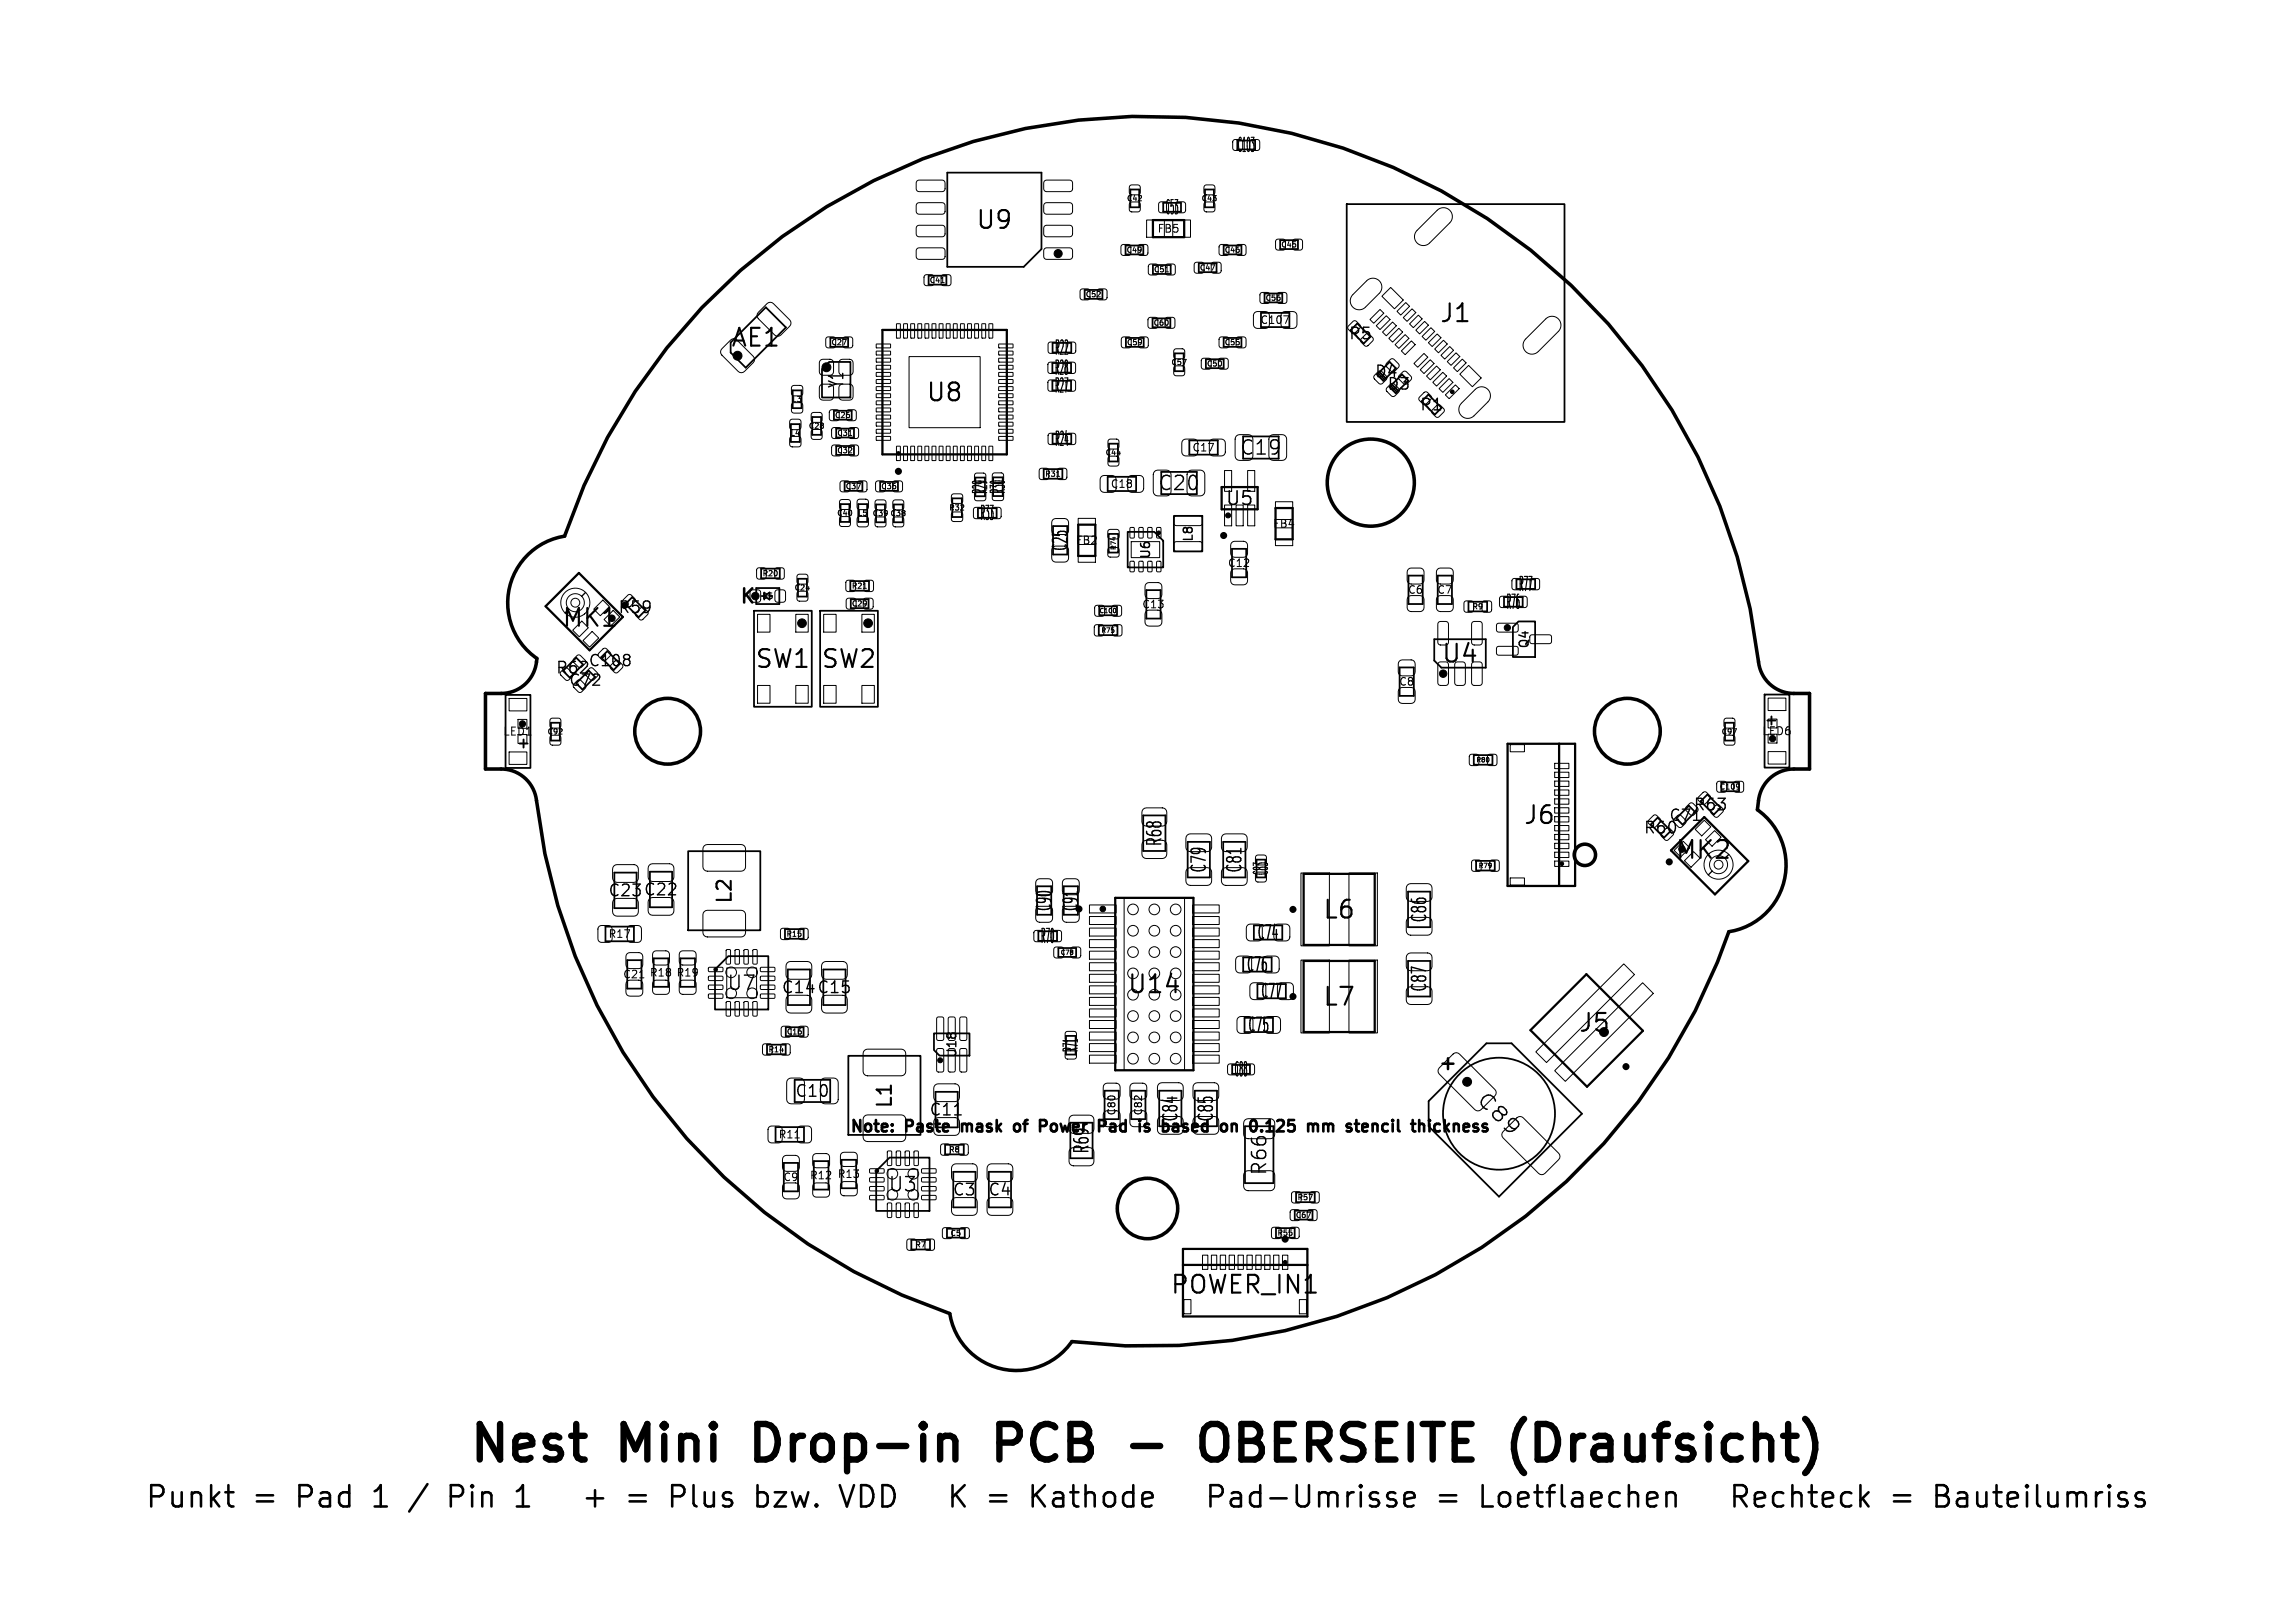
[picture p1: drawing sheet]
<svg xmlns="http://www.w3.org/2000/svg" width="297mm" height="210mm" viewBox="0 0 297 210" stroke-linecap="round" stroke-linejoin="round" font-family="sans-serif">
<defs><g id="words">
<g font-size="6.4">
<text x="60.2" y="190.3">Nest</text>
<text x="80.4" y="190.3">Mini</text>
<text x="99.3" y="190.3">Drop-in</text>
<text x="132.1" y="190.3">PCB</text>
<text x="161.8" y="190.3">OBERSEITE</text>
<text x="203.4" y="190.3">(Draufsicht)</text>
</g>
<g font-size="3.8">
<text x="18.7" y="195.5">Punkt</text>
<text x="32.8" y="195.5">=</text>
<text x="38.8" y="195.5">Pad</text>
<text x="49.1" y="195.5">1</text>
<text x="54.2" y="195.5">/</text>
<text x="59.7" y="195.5">Pin</text>
<text x="85" y="195.5">=</text>
<text x="91" y="195.5">Plus</text>
<text x="102.5" y="195.5">bzw.</text>
<text x="113.9" y="195.5">VDD</text>
<text x="134.8" y="195.5">=</text>
<text x="140.7" y="195.5">Kathode</text>
<text x="165" y="195.5">Pad-Umrisse</text>
<text x="195.2" y="195.5">=</text>
<text x="201.2" y="195.5">Loetflaechen</text>
<text x="235.1" y="195.5">Rechteck</text>
<text x="256.1" y="195.5">=</text>
<text x="262.1" y="195.5">Bauteilumriss</text>
</g>
<g font-size="3.2">
<text x="126.2" y="30">U9</text>
<text x="94.5" y="45.2">AE1</text>
<text x="186.2" y="42.1">J1</text>
<text x="119.8" y="52.3">U8</text>
<text x="72.6" y="81.5">MK1</text>
<text x="97.6" y="86.8">SW1</text>
<text x="106.2" y="86.8">SW2</text>
<text x="186.5" y="86.1">U4</text>
<text x="197.1" y="107">J6</text>
<text x="216.7" y="111.5">MK2</text>
<text x="171.1" y="119.2">L6</text>
<text x="145.8" y="128.9">U14</text>
<text x="171.1" y="130.5">L7</text>
<text x="204.2" y="133.9">J5</text>
<text x="151.4" y="167.8">POWER_IN1</text>
</g>
<g font-size="2.6">
<text x="160" y="19.9">C103</text>
<text x="150.7" y="28">C53</text>
<text x="136.4" y="46.1">R22</text>
<text x="109.4" y="50.3" transform="rotate(-90 109.4 50.3)">Y1</text>
<text x="136.4" y="48.7">R28</text>
<text x="136.4" y="51">R27</text>
<text x="136.4" y="57.9">R24</text>
<text x="160.4" y="59.1">C19</text>
<text x="128" y="64" transform="rotate(-90 128 64)">R29</text>
<text x="130.3" y="64" transform="rotate(-90 130.3 64)">R30</text>
<text x="149.8" y="63.7">C20</text>
<text x="126.7" y="67.5">R33</text>
<text x="138.4" y="71.4" transform="rotate(-90 138.4 71.4)">C25</text>
<text x="196.4" y="76.7">R77</text>
<text x="95.6" y="78.5">K</text>
<text x="194.8" y="79">R76</text>
<text x="150.6" y="109.6" transform="rotate(-90 150.6 109.6)">R68</text>
<text x="156.3" y="113.1" transform="rotate(-90 156.3 113.1)">C79</text>
<text x="160.9" y="113.1" transform="rotate(-90 160.9 113.1)">C81</text>
<text x="164.3" y="113.4" transform="rotate(-90 164.3 113.4)">C83</text>
<text x="95.1" y="117.1" transform="rotate(-90 95.1 117.1)">L2</text>
<text x="136.3" y="118" transform="rotate(-90 136.3 118)">C90</text>
<text x="139.8" y="118" transform="rotate(-90 139.8 118)">C91</text>
<text x="184.9" y="119.5" transform="rotate(-90 184.9 119.5)">C86</text>
<text x="134.6" y="122.3">R70</text>
<text x="161.2" y="126">C76</text>
<text x="162.6" y="121.9">C74</text>
<text x="94" y="128.4">U7</text>
<text x="163" y="129.4">C77</text>
<text x="184.9" y="128.5" transform="rotate(-90 184.9 128.5)">C87</text>
<text x="139.7" y="136.3" transform="rotate(-90 139.7 136.3)">R71</text>
<text x="161.4" y="133.8">C75</text>
<text x="115.8" y="143.6" transform="rotate(-90 115.8 143.6)">L1</text>
<text x="159.6" y="139.5">C88</text>
<text x="185.9" y="138.9">+</text>
<text x="190.8" y="142.6" transform="rotate(45 190.8 142.6)">C 89</text>
<text x="141.2" y="149.4" transform="rotate(-90 141.2 149.4)">R69</text>
<text x="152.7" y="145.3" transform="rotate(-90 152.7 145.3)">C84</text>
<text x="157.3" y="145.3" transform="rotate(-90 157.3 145.3)">C85</text>
<text x="114.9" y="154.4">U3</text>
<text x="164.2" y="152.2" transform="rotate(-90 164.2 152.2)">R66</text>
</g>
<text font-size="2.5" x="158.5" y="65.7">U5</text>
<g font-size="2.1">
<text x="174.5" y="44.2">R5</text>
<text x="177.9" y="49.1">D4</text>
<text x="179.5" y="50.7">D3</text>
<text x="183.7" y="53.4">R1</text>
<text x="79.9" y="79.6">R59</text>
<text x="71.9" y="87.4">R62</text>
<text x="219.1" y="105.1">R63</text>
<text x="212.6" y="108.1">R60</text>
<text x="78.6" y="116.2">C23</text>
<text x="83.2" y="116.1">C22</text>
<text x="101.1" y="128.8">C14</text>
<text x="105.7" y="128.8">C15</text>
<text x="102.8" y="142.2">C10</text>
<text x="109.8" y="147">Note:</text>
<text x="117.3" y="147">Paste</text>
<text x="120.2" y="144.6">C11</text>
<text x="125.3" y="147">mask</text>
<text x="132.8" y="147">of</text>
<text x="136.8" y="147">Power</text>
<text x="145.2" y="147">Pad</text>
<text x="151.2" y="147">is</text>
<text x="155" y="147">based</text>
<text x="163.3" y="147">on</text>
<text x="167.8" y="147">0.125</text>
<text x="176" y="147">mm</text>
<text x="181.8" y="147">stencil</text>
<text x="191" y="147">thickness</text>
<text x="123.2" y="154.9">C3</text>
<text x="127.8" y="154.9">C4</text>
</g>
<g font-size="2">
<text x="73.6" y="89">C72</text>
<text x="76.1" y="86.5">C108</text>
<text x="215.9" y="106.5">C71</text>
</g>
<g font-size="1.9">
<text x="228.2" y="94.2">+</text>
<text x="66.7" y="97.2">+</text>
</g>
<g font-size="1.6">
<text x="154.6" y="70.2" transform="rotate(-90 154.6 70.2)">L8</text>
<text x="149.1" y="72.4" transform="rotate(-90 149.1 72.4)">U6</text>
<text x="198.1" y="84" transform="rotate(-90 198.1 84)">Q4</text>
<text x="124" y="137" transform="rotate(-90 124 137)">U18</text>
</g>
<g font-size="1.4">
<text x="149.7" y="30.3">FB5</text>
<text x="163.1" y="42.1">C107</text>
<text x="154.3" y="58.6">C17</text>
<text x="143.7" y="63.3">C18</text>
<text x="139.2" y="70.6">FB2</text>
<text x="164.7" y="68.4">FB4</text>
<text x="158.9" y="73.5">C12</text>
<text x="182.2" y="77">C6</text>
<text x="185.9" y="77">C7</text>
<text x="147.8" y="78.9">C13</text>
<text x="181" y="88.9">C8</text>
<text x="65.1" y="95.3">LED1</text>
<text x="228" y="95.3">LED6</text>
<text x="78.7" y="121.5">R17</text>
<text x="80.6" y="126.7">C21</text>
<text x="84" y="126.5">R18</text>
<text x="87.5" y="126.5">R19</text>
<text x="100.7" y="147.5">R11</text>
<text x="101.3" y="153">C9</text>
<text x="104.8" y="152.8">R12</text>
<text x="108.3" y="152.6">R13</text>
</g>
<g font-size="1.3">
<text x="144.5" y="144.4" transform="rotate(-90 144.5 144.4)">C80</text>
<text x="148" y="144.4" transform="rotate(-90 148 144.4)">C82</text>
</g>
<g font-size="1">
<text x="145.8" y="26.2">C42</text>
<text x="155.4" y="26.2">C43</text>
<text x="145.7" y="32.9">C49</text>
<text x="149.2" y="35.4">C51</text>
<text x="155.2" y="35.2">C47</text>
<text x="158.4" y="32.9">C46</text>
<text x="165.7" y="32.2">C45</text>
<text x="120.2" y="36.8">C41</text>
<text x="140.4" y="38.6">C52</text>
<text x="163.7" y="39.1">C56</text>
<text x="107.5" y="44.8">C27</text>
<text x="145.8" y="44.8">C59</text>
<text x="149.2" y="42.3">C60</text>
<text x="151.5" y="47.4">C57</text>
<text x="156.1" y="47.6">C50</text>
<text x="158.4" y="44.8">C55</text>
<text x="102.4" y="52.2">L3</text>
<text x="102.2" y="56.6">L4</text>
<text x="104.6" y="55.6">C28</text>
<text x="108" y="54.2">C26</text>
<text x="108.3" y="56.6">C31</text>
<text x="108.3" y="58.8">C32</text>
<text x="143" y="59.1">C44</text>
<text x="109.3" y="63.5">C37</text>
<text x="113.9" y="63.5">C36</text>
<text x="135.2" y="61.8">R31</text>
<text x="108.2" y="66.9">C40</text>
<text x="110.9" y="66.9">L5</text>
<text x="112.8" y="66.9">C39</text>
<text x="115.1" y="66.9">C38</text>
<text x="122.8" y="66.2">R32</text>
<text x="98.6" y="77.7">D5</text>
<text x="98.6" y="74.7">R20</text>
<text x="102.7" y="76.6">C24</text>
<text x="110.1" y="76.3">R21</text>
<text x="110.1" y="78.6">C29</text>
<text x="190.5" y="79">R9</text>
<text x="70.8" y="95.2">C92</text>
<text x="222.7" y="95.2">C97</text>
<text x="222.5" y="102.3">C109</text>
<text x="101.7" y="121.4">R15</text>
<text x="99.4" y="136.3">R14</text>
<text x="101.7" y="134">C16</text>
<text x="122.7" y="149.3">R8</text>
<text x="167.8" y="155.5">R57</text>
<text x="118.4" y="161.6">R7</text>
<text x="122.9" y="160.1">C5</text>
<text x="165.2" y="160.1">R55</text>
<text x="167.6" y="157.8">C67</text>
</g>
<g font-size=".8">
<text x="144.5" y="71.2" transform="rotate(-90 144.5 71.2)">R74</text>
<text x="142.2" y="79.5">C100</text>
<text x="142.5" y="82">R75</text>
<text x="191" y="98.8">R80</text>
<text x="191.3" y="112.5">R79</text>
<text x="137.2" y="123.7">C78</text>
</g>
</g></defs>
<g fill="none" stroke="#000" stroke-width=".23">
<path d="M120.2 35.7h2.3v1.1h-2.3zM122.6 22.3h12.2v9.9l-2.3 2.3h-9.9zM140.4 37.5h2.3v1.2h-2.3zM145.7 31.8h2.3v1.1h-2.3zM146.3 24.5h1.1v2.3h-1.1zM149.2 34.3h2.3v1.1h-2.3zM155.1 34.1h2.3v1.1h-2.3zM155.9 24.5h1.2v2.3h-1.2zM158.4 31.8h2.3v1.1h-2.3zM163.6 38h2.3v1.1h-2.3zM165.7 31.1h2.3v1.1h-2.3zM174.3 26.4h28.2v28.2h-28.2z"/>
<path d="M94.6 44.3l4.5-4.5 2.6 2.6-5.2 5.2-1.9-2M102.4 54.9h1.1v2.3h-1.1zM102.6 50.5h1.1v2.3h-1.1zM105.1 54h1.2v2.3h-1.2zM106.4 47.8l.9-1h2.8v4.6h-3.7zM107.5 43.7h2.3v1.2h-2.3zM107.9 53.2h2.3v1.1h-2.3zM108.2 57.7h2.3v1.2h-2.3zM108.2 55.5h2.3v1.1h-2.3zM143.5 57.4h1.2v2.3h-1.2zM145.7 43.7h2.3v1.2h-2.3zM149.2 41.2h2.3v1.1h-2.3z"/>
<path d="M152 45.7h1.2v2.3h-1.2zM153.9 57h3.7v1.8h-3.7zM156.1 46.5h2.3v1.1h-2.3zM158.4 43.7h2.3v1.2h-2.3zM160.9 56.5h4.6M160.9 59.3h4.6M163.2 40.5h3.7v1.8h-3.7zM174.8 42.7l.9-.8 1.7 1.7M180.6 47.7l-.8-.9-1.6 1.7M182.3 49.3l-.9-.9-1.6 1.7M184 51.9l.9-.8 1.7 1.7M80.9 78.2l.9-.9 1.7 1.7"/>
<path d="M97.6 79h7.5v12.5h-7.5zM97.9 76.1h3v2.1h-3M98.5 73.6h2.4v1.2h-2.4zM103.3 74.9h1.1v2.3h-1.1zM106.1 79h7.5v12.5h-7.5zM108.8 65.2h1.1v2.3h-1.1zM109.3 62.4h2.3v1.1h-2.3zM110 75.2h2.5v1.2h-2.5zM110.1 77.5h2.3v1.2h-2.3zM111.1 65.2h1.1v2.3h-1.1zM113.4 65.3h1.1v2.3h-1.1zM113.9 62.4h2.3v1.1h-2.3z"/>
<path d="M115.7 65.3h1.1v2.3h-1.1zM123.2 64.5h1.3v2.4h-1.3zM135.1 60.7h2.4v1.2h-2.4zM136.3 71.8v-3.7h1.8v3.7M142.3 78.5h2.3v1.1h-2.3zM143.3 61.7h3.7v1.8h-3.7zM143.5 69.1h1.2v2.4h-1.2zM145.9 68.8h3.5l1.1 1.2v3.4h-4.6zM148.4 76.4h1.8v3.6h-1.8zM150.3 61.1h4.6M150.3 63.9h4.6M151.9 66.8h3.7v4.6h-3.7z"/>
<path d="M159.4 71h1.9v3.7h-1.9zM182.3 74.5h1.8v3.7h-1.8zM186.1 74.5h1.8v3.7h-1.8zM190 77.9h2.5v1.2h-2.5zM65.4 89.9h3.2v9.5h-3.2zM71.3 93.5h1.2v2.3h-1.2zM75.4 86l-.8-.9-1.7 1.7M77 87.6l-.8-.8-1.6 1.6M77.8 85.1l.8-.8 1.6 1.6M142.2 80.9h2.4v1.3h-2.4zM181.1 86.4h1.9v3.6h-1.9zM185.6 82.7h6.7v3.7h-5.8"/>
<path d="M190.7 97.7h2.4v1.3h-2.4zM195.8 81.1l.7-.7h2.2v4.6h-2.9zM223.2 93.5h1.2v2.3h-1.2zM228.4 89.9h3.2v9.4h-3.2zM78.4 119.9h3.6v1.9h-3.6zM79.5 112.9h2.9v4.6h-2.9zM84.1 112.8h2.9v4.6h-2.9zM89.1 110.1h9.3v10.3h-9.3zM134.2 118.4v-3.7h1.8v3.7M137.7 118.4v-3.7h1.8v3.7M147.9 110.1v-4.6h2.9v4.6M153.7 113.5v-4.6h2.9v4.6"/>
<path d="M158.3 113.5v-4.6h2.9v4.6M162.3 119.7h3.6v1.9h-3.6M182.2 120v-4.6h2.9v4.6M191 111.4h2.4v1.2h-2.4zM213.6 106.7l.9-.9 1.7 1.7M218.6 104.3l-1.7 1.6M220.1 103.7l.9-.9 1.7 1.7M222.8 101.2h2.3v1.2h-2.3zM81.2 124.2h1.8v3.7h-1.8zM84.6 124h1.9v3.7h-1.9zM88 124h1.9v3.7h-1.9zM94.3 123.7h5.1v6.9h-6.9v-5.2z"/>
<path d="M99.3 135.2h2.4v1.2h-2.4zM101.6 120.2h2.4v1.3h-2.4zM101.7 132.9h2.3v1.2h-2.3zM101.9 125.4h2.9v4.6h-2.9zM102.8 139.7h4.6v2.9h-4.6zM106.5 125.4h2.9v4.6h-2.9zM109.8 136.6h9.3v10.3h-9.3zM120.9 133.7h4.6v2.9h-3.9l-.7-.7zM137 122.7h2.3v1.1h-2.3zM160.9 123.9h3.7v1.8h-3.7M161.1 131.7h3.6v1.8h-3.6M162.7 127.3h3.7v1.9h-3.7"/>
<path d="M182.2 128.9v-4.6h2.9v4.6M100.4 145.8h3.6v1.9h-3.6zM101.4 150.5h1.9v3.7h-1.9zM105.3 150.2h1.9v3.7h-1.9zM108.9 150.1h1.9v3.7h-1.9zM115.1 149.8h5.2v6.9h-6.9v-5.2zM121.1 141.3h2.8v4.6h-2.8zM122.3 148.1h2.4v1.3h-2.4zM122.6 159h2.3v1.1h-2.3zM123.4 151.6h2.8v4.6h-2.8zM128 151.6h2.8v4.6h-2.8zM138.5 145.3v4.6"/>
<path d="M141.4 145.3v4.6M142.9 141.1h1.9v3.7h-1.9zM146.4 144.8v-3.7h1.8v3.7M150 145.7v-4.6h2.9v4.6M154.6 145.7v-4.6h2.9v4.6M161.1 145.7h3.7v7.4h-3.7zM165.1 158.9h2.4v1.3h-2.4zM167.6 156.7h2.3v1.1h-2.3zM167.7 154.3h2.4v1.3h-2.4zM184.9 142.5l7.5-7.5h3.2l9.1 9.1-10.7 10.7-9.1-9.1zM117.9 160.4h2.5v1.3h-2.5z"/>
<circle cx="194" cy="144.1" r="7.2"/>
</g>
<g fill="#000" stroke="#000" stroke-width=".13">
<circle cx="136.9" cy="32.8" r=".52"/>
<circle cx="95.4" cy="46" r=".58"/>
<circle cx="107" cy="47.5" r=".58"/>
<circle cx="116.3" cy="58.7" r=".23"/>
<circle cx="187.9" cy="50.7" r=".24"/>
<circle cx="97.8" cy="77.1" r=".48"/>
<circle cx="150" cy="68.9" r=".23"/>
<circle cx="158.9" cy="66.7" r=".32"/>
<circle cx="67.6" cy="93.7" r=".4"/>
<circle cx="103.8" cy="80.6" r=".56"/>
<circle cx="112.3" cy="80.6" r=".56"/>
<circle cx="186.8" cy="87.2" r=".48"/>
<circle cx="195.1" cy="81.2" r=".4"/>
<circle cx="229.4" cy="95.6" r=".4"/>
<circle cx="142.7" cy="117.6" r=".36"/>
<circle cx="202.1" cy="111.8" r=".24"/>
<circle cx="92.6" cy="125.4" r=".23"/>
<circle cx="121.7" cy="137.2" r=".32"/>
<circle cx="189.9" cy="140" r=".58"/>
<circle cx="113.5" cy="151.5" r=".23"/>
<circle cx="166.3" cy="163.3" r=".24"/>
</g>
<g fill="none" stroke="#000" stroke-width=".13">
<path d="M161.8 18.1l.3-.1h.6l.2 .1 .1 .3v.8l-.1 .2-.2 .1h-.6l-.3-.1-.1-.2v-.8zM118.7 23.4l.2-.1h3a.37 .37 0 0 1 .4 .4v.7a.37 .37 0 0 1-.4 .4h-3a.37 .37 0 0 1-.3-.4v-.7zM118.7 26.3l.2-.1h3a.37 .37 0 0 1 .4 .4v.7a.37 .37 0 0 1-.4 .4h-3a.37 .37 0 0 1-.3-.4v-.7zM118.7 29.3l.2-.2h3a.37 .37 0 0 1 .4 .4v.8a.37 .37 0 0 1-.4 .3h-3a.37 .37 0 0 1-.3-.3v-.8zM118.7 32.2l.2-.1h3a.37 .37 0 0 1 .4 .3v.8a.37 .37 0 0 1-.4 .4h-3a.37 .37 0 0 1-.3-.4v-.8zM119.7 35.6l.2-.1h.6l.3 .1 .1 .3v.7l-.1 .3-.3 .1h-.6l-.2-.1-.1-.3v-.7zM121.8 36.6h.4M121.9 35.6l.2-.1h.7l.2 .1 .1 .3v.7l-.1 .3-.2 .1h-.7l-.2-.1-.1-.3v-.7zM135.2 32.2l.2-.1h3a.37 .37 0 0 1 .4 .3v.8a.37 .37 0 0 1-.4 .4h-3a.37 .37 0 0 1-.3-.4v-.8zM135.2 29.3l.2-.2h3a.37 .37 0 0 1 .4 .4v.8a.37 .37 0 0 1-.4 .3h-3a.37 .37 0 0 1-.3-.3v-.8zM135.2 26.3l.2-.1h3a.37 .37 0 0 1 .4 .4v.7a.37 .37 0 0 1-.4 .4h-3a.37 .37 0 0 1-.3-.4v-.7zM135.2 23.4l.2-.1h3a.37 .37 0 0 1 .4 .4v.7a.37 .37 0 0 1-.4 .4h-3a.37 .37 0 0 1-.3-.4v-.7z"/>
<path d="M139.9 37.5l.2-.1h.6l.3 .1 .1 .2v.8l-.1 .2-.3 .1h-.6l-.2-.1-.1-.2v-.8zM142.1 37.5l.2-.1h.6l.3 .1 .1 .2v.8l-.1 .2-.3 .1h-.6l-.2-.1-.1-.2v-.8zM145.2 31.7l.2-.1h.6l.3 .1v.3v.7v.3l-.3 .1h-.6l-.2-.1-.1-.3v-.7zM146.2 26.2l.3-.1h.7l.3 .1 .1 .3v.6l-.1 .2-.3 .1h-.7l-.3-.1-.1-.2v-.6zM146.2 24l.3-.1h.7l.3 .1 .1 .2v.7l-.1 .2-.3 .1h-.7l-.3-.1-.1-.2v-.7zM147.4 31.7l.2-.1h.6l.3 .1 .1 .3v.7l-.1 .3-.3 .1h-.6l-.2-.1-.1-.3v-.7zM148.4 28.5h2.3v2.2h-2.3zM148.7 34.3l.2-.1h.7l.2 .1 .1 .2v.8l-.1 .2-.2 .1h-.7l-.2-.1-.1-.2v-.8zM150.8 35.2h.4M150.9 34.3l.2-.1h.7l.2 .1 .1 .2v.8l-.1 .2-.2 .1h-.7l-.2-.1-.1-.2v-.8zM151.8 28.5h2.3v2.2h-2.3zM152.2 26.2l.3-.1h.6l.2 .1 .1 .2v.8l-.1 .2-.2 .1h-.6l-.3-.1-.1-.2v-.8z"/>
<path d="M154.6 34l.3-.1h.6l.2 .1 .1 .3v.7l-.1 .3-.2 .1h-.6l-.3-.1-.1-.3v-.7zM155.9 26.2l.2-.1h.8l.2 .1 .1 .3v.6l-.1 .2-.2 .1h-.8l-.2-.1-.1-.2v-.6zM155.9 24l.2-.1h.8l.2 .1 .1 .2v.7l-.1 .2-.2 .1h-.8l-.2-.1-.1-.2v-.7zM156.8 34l.3-.1h.6l.2 .1 .1 .3v.7l-.1 .3-.2 .1h-.6l-.3-.1-.1-.3v-.7zM157.9 31.7l.2-.1h.6l.3 .1v.3v.7v.3l-.3 .1h-.6l-.2-.1-.1-.3v-.7zM160.1 31.7l.2-.1h.6l.3 .1 .1 .3v.7l-.1 .3-.3 .1h-.6l-.2-.1-.1-.3v-.7zM163.1 37.9l.3-.1h.6l.2 .1 .1 .3v.7l-.1 .3-.2 .1h-.6l-.3-.1-.1-.3v-.7zM165.2 31l.2-.1h.6l.3 .1 .1 .3v.7l-.1 .3-.3 .1h-.6l-.2-.1-.1-.3v-.7zM165.4 37.9l.2-.1h.6l.2 .1 .1 .3v.7l-.1 .3-.2 .1h-.6l-.2-.1-.1-.3v-.7zM167.4 31l.2-.1h.6l.3 .1 .1 .3v.7l-.1 .3-.3 .1h-.6l-.2-.1-.1-.3v-.7zM175.1 38.1l1.8-1.8a1.15 1.15 0 0 1 1.6 0 1.15 1.15 0 0 1 0 1.7l-1.8 1.7a1.15 1.15 0 0 1-1.6 0 1.15 1.15 0 0 1 0-1.6zM178.8 38.3l1.2-1.1 1.6 1.6-1.1 1.2z"/>
<path d="M183.4 29.8l2.6-2.6a1.15 1.15 0 0 1 1.6 0 1.15 1.15 0 0 1 0 1.6l-2.6 2.6a1.15 1.15 0 0 1-1.6 0 1.15 1.15 0 0 1 0-1.6zM93.4 45.1l1.2-1.1a.58 .58 0 0 1 .8 0l2.1 2.1a.58 .58 0 0 1 0 .8l-1.2 1.2a.57 .57 0 0 1-.8 0l-2.1-2.2a.58 .58 0 0 1 0-.8zM98.1 40.4l1.2-1.1a.58 .58 0 0 1 .8 0l2.1 2.1a.58 .58 0 0 1 0 .8l-1.1 1.1a.58 .58 0 0 1-.9 0l-2.1-2.1a.58 .58 0 0 1 0-.8zM102.3 56.6l.2-.1h.8a.34 .34 0 0 1 .4 .3v.7a.34 .34 0 0 1-.4 .3h-.8a.34 .34 0 0 1-.3-.3v-.7zM102.3 54.3l.2-.1h.8a.34 .34 0 0 1 .4 .4v.7a.34 .34 0 0 1-.4 .3h-.8a.34 .34 0 0 1-.3-.3v-.7zM102.5 50l.3-.1h.8a.34 .34 0 0 1 .3 .3v.7a.34 .34 0 0 1-.3 .3h-.8a.34 .34 0 0 1-.4-.3v-.7zM102.5 52.2l.3-.1h.8a.34 .34 0 0 1 .3 .3v.7a.34 .34 0 0 1-.3 .4h-.8a.34 .34 0 0 1-.4-.4v-.7zM105.1 53.5l.2-.1h.8l.2 .1 .1 .2v.6l-.1 .3-.2 .1h-.8l-.2-.1-.1-.3v-.6zM105.1 55.7l.2-.1h.8l.2 .1 .1 .2v.6l-.1 .3-.2 .1h-.8l-.2-.1-.1-.3v-.6zM106.2 46.6l.3-.1h.9a.46 .46 0 0 1 .5 .4v1.2a.46 .46 0 0 1-.5 .5h-.9a.46 .46 0 0 1-.5-.5v-1.2zM106.2 49.8l.3-.1h.9a.46 .46 0 0 1 .5 .5v1.1a.46 .46 0 0 1-.5 .5h-.9a.46 .46 0 0 1-.5-.5v-1.1zM107 43.7l.2-.1h.6l.3 .1v.2v.8v.2l-.3 .1h-.6l-.2-.1-.1-.2v-.8z"/>
<path d="M107.4 53.1l.2-.1h.7l.2 .1 .1 .2v.8l-.1 .2-.2 .1h-.7l-.2-.1-.1-.2v-.8zM107.7 57.7l.2-.1h.7l.2 .1 .1 .2v.8l-.1 .2-.2 .1h-.7l-.2-.1-.1-.2v-.8zM107.7 55.4l.2-.1h.7l.2 .1 .1 .2v.8l-.1 .3h-.2h-.7h-.2l-.1-.3v-.8zM108.7 49.8l.3-.1h.9a.46 .46 0 0 1 .5 .5v1.1a.46 .46 0 0 1-.5 .5h-.9a.46 .46 0 0 1-.4-.5v-1.1zM108.7 46.6l.3-.1h.9a.46 .46 0 0 1 .5 .4v1.2a.46 .46 0 0 1-.5 .5h-.9a.46 .46 0 0 1-.4-.5v-1.2zM109.2 43.7l.2-.1h.6l.3 .1 .1 .2v.8l-.1 .2-.3 .1h-.6l-.2-.1-.1-.2v-.8zM109.6 53.1l.3-.1h.6l.2 .1 .1 .2v.8l-.1 .2-.2 .1h-.6l-.3-.1-.1-.2v-.8zM109.8 56.3h.4M109.9 57.7l.2-.1h.7l.2 .1 .1 .2v.8l-.1 .2-.2 .1h-.7l-.2-.1-.1-.2v-.8zM109.9 55.4l.2-.1h.7l.2 .1 .1 .2v.8l-.1 .3h-.2h-.7h-.2l-.1-.3v-.8zM113.4 44.5h1.8v.5h-1.8zM113.4 45.4h1.8v.5h-1.8z"/>
<path d="M113.4 46.4h1.8v.4l-1.8 .1zM113.4 47.3h1.8v.4l-1.8 .1zM113.4 48.2h1.8v.5h-1.8zM113.4 49.1h1.8v.5h-1.8zM113.4 50h1.8v.5h-1.8zM113.4 51h1.8v.4l-1.8 .1zM113.4 51.9h1.8v.4l-1.8 .1zM113.4 52.8h1.8v.5h-1.8zM113.4 53.7h1.8v.5h-1.8zM113.4 54.6h1.8v.5h-1.8zM113.4 55.6h1.8v.4l-1.8 .1zM113.4 56.5h1.8v.4l-1.8 .1z"/>
<path d="M116 57.8h.5v1.8h-.5zM116 41.9h.5v1.8h-.5zM117 57.8h.4v1.8h-.5zM117 41.9h.4v1.8h-.5zM117.6 46.1h9.2v9.2h-9.2zM117.9 57.8h.5l-.1 1.8h-.4zM117.9 41.9h.5l-.1 1.8h-.4zM118.8 57.8h.5l-.1 1.8h-.4zM118.8 41.9h.5l-.1 1.8h-.4zM119.7 57.8h.5v1.8h-.5zM119.7 41.9h.5v1.8h-.5zM120.6 57.8h.5v1.8h-.5z"/>
<path d="M120.6 41.9h.5v1.8h-.5zM121.6 57.8h.4v1.8h-.5zM121.6 41.9h.4v1.8h-.5zM122.5 57.8h.5l-.1 1.8h-.4zM122.5 41.9h.5l-.1 1.8h-.4zM123.4 57.8h.5l-.1 1.8h-.4zM123.4 41.9h.5l-.1 1.8h-.4zM124.3 57.8h.5v1.8h-.5zM124.3 41.9h.5v1.8h-.5zM125.2 57.8h.5v1.8h-.5zM125.2 41.9h.5v1.8h-.5zM126.2 57.8h.4v1.8h-.5z"/>
<path d="M126.2 41.9h.4v1.8h-.5zM127.1 57.8h.5l-.1 1.8h-.4zM127.1 41.9h.5l-.1 1.8h-.4zM128 57.8h.5l-.1 1.8h-.4zM128 41.9h.5l-.1 1.8h-.4zM129.3 56.5h1.8v.4l-1.8 .1zM129.3 55.6h1.8v.4l-1.8 .1zM129.3 54.6h1.8v.5h-1.8zM129.3 53.7h1.8v.5h-1.8zM129.3 52.8h1.8v.5h-1.8zM129.3 51.9h1.8v.4l-1.8 .1zM129.3 51h1.8v.4l-1.8 .1z"/>
<path d="M129.3 50h1.8v.5h-1.8zM129.3 49.1h1.8v.5h-1.8zM129.3 48.2h1.8v.5h-1.8zM129.3 47.3h1.8v.4l-1.8 .1zM129.3 46.4h1.8v.4l-1.8 .1zM129.3 45.4h1.8v.5h-1.8zM129.3 44.5h1.8v.5h-1.8zM138 46.9h.3h.6h.2l.1 .3v.8l-.1 .2-.2 .1h-.6l-.3-.1v-.2v-.8zM138 49.2h.3h.6h.2l.1 .3v.8l-.1 .2-.2 .1h-.6l-.3-.1v-.2v-.8zM138.1 44.3h.2h.6h.2l.1 .3v.8l-.1 .2-.2 .1h-.6l-.2-.1-.1-.2v-.8zM138.1 56.1h.2h.6h.2l.1 .3v.8l-.1 .2-.2 .1h-.6l-.2-.1-.1-.2v-.8zM143.5 56.9l.2-.1h.8l.2 .1 .1 .2v.7l-.1 .2-.2 .1h-.8l-.2-.1-.1-.2v-.7z"/>
<path d="M143.5 59.1l.2-.1h.8l.2 .1 .1 .2v.7l-.1 .2-.2 .1h-.8l-.2-.1-.1-.2v-.7zM145.2 43.7l.2-.1h.7l.2 .1 .1 .2v.8l-.1 .2-.2 .1h-.7l-.2-.1-.1-.2v-.8zM147.4 43.7l.2-.1h.7l.2 .1 .1 .2v.8l-.1 .2-.2 .1h-.7l-.2-.1-.1-.2v-.8zM148.7 41.2l.2-.1h.6l.3 .1v.2v.8v.2l-.3 .1h-.6l-.2-.1-.1-.2v-.8zM150.9 41.2l.2-.1h.6l.3 .1 .1 .2v.8l-.1 .2-.3 .1h-.6l-.2-.1-.1-.2v-.8zM152 45.2l.2-.1h.8l.2 .1 .1 .3v.6l-.1 .2-.2 .1h-.8l-.2-.1-.1-.2v-.6zM152 47.4l.2-.1h.8l.2 .1 .1 .3v.6l-.1 .2-.2 .1h-.8l-.2-.1-.1-.2v-.6zM153.1 57l.4-.2h1a.52 .52 0 0 1 .5 .5v1.2a.52 .52 0 0 1-.5 .5h-1a.52 .52 0 0 1-.6-.5v-1.2zM155.6 46.4l.2-.1h.6l.3 .1v.3v.8v.2l-.3 .1h-.6l-.2-.1-.1-.2v-.8zM156.7 57l.3-.2h1.1a.52 .52 0 0 1 .5 .5v1.2a.52 .52 0 0 1-.5 .5h-1.1a.52 .52 0 0 1-.5-.5v-1.2zM157.8 46.4l.2-.1h.6l.3 .1 .1 .3v.8l-.1 .2-.3 .1h-.6l-.2-.1-.1-.2v-.8zM157.9 43.7l.2-.1h.6l.3 .1v.2v.8v.2l-.3 .1h-.6l-.2-.1-.1-.2v-.8z"/>
<path d="M160 56.4l.4-.2h1.2a.58 .58 0 0 1 .5 .6v2.2a.58 .58 0 0 1-.5 .6h-1.2a.57 .57 0 0 1-.6-.6v-2.2zM160.1 43.7l.2-.1h.6l.3 .1 .1 .2v.8l-.1 .2-.3 .1h-.6l-.2-.1-.1-.2v-.8zM162.4 40.5l.3-.2h1.1a.52 .52 0 0 1 .5 .5v1.2a.52 .52 0 0 1-.5 .5h-1.1a.52 .52 0 0 1-.5-.5v-1.2zM164.4 56.4l.4-.2h1.1a.57 .57 0 0 1 .6 .6v2.2a.57 .57 0 0 1-.6 .6h-1.1a.58 .58 0 0 1-.6-.6v-2.2zM165.9 40.5l.4-.2h1a.52 .52 0 0 1 .5 .5v1.2a.52 .52 0 0 1-.5 .5h-1a.52 .52 0 0 1-.5-.5v-1.2zM166.1 40.9h.7l-.4 1M175.1 41.6l.2-.1 .2 .1 .5 .4 .1 .2-.1 .3-.6 .6-.2 .1-.3-.1-.4-.5-.1-.2 .1-.2zM177.3 41.3l1.3-1.3 .5 .5-1.3 1.3zM178.1 42.2l1.3-1.3 .5 .4-1.3 1.3zM178.9 43l1.3-1.3 .5 .5-1.3 1.3zM179.5 47l.4-.5a.34 .34 0 0 1 .5 0l.6 .6a.34 .34 0 0 1 0 .4l-.5 .5a.34 .34 0 0 1-.5 0l-.5-.5a.34 .34 0 0 1 0-.5zM179.7 43.8l1.3-1.3 .5 .5-1.3 1.3z"/>
<path d="M180.5 44.6l1.3-1.3 .5 .5-1.3 1.3zM180.8 40.3l1.1-1.2 .5 .5-1.1 1.2zM181.1 48.6l.4-.5a.34 .34 0 0 1 .5 0l.6 .6a.34 .34 0 0 1 0 .5l-.5 .4a.34 .34 0 0 1-.5 0l-.5-.5a.34 .34 0 0 1 0-.5zM181.6 41.1l1.1-1.1 .5 .4-1.1 1.2zM182.7 44.1l.4 .5-1.3 1.3-.4-.5zM183.2 42.7l1.2-1.1 .5 .5-1.2 1.1zM183.6 40.8l.4 .5-1.1 1.1-.5-.5zM184 43.5l1.2-1.1 .5 .5-1.2 1.1zM184.3 45.7l.5 .5-1.3 1.3-.5-.5zM184.3 50.8l.2-.1 .2 .1 .5 .4 .1 .2-.1 .3-.6 .6-.2 .1-.3-.1-.4-.5-.1-.2 .1-.2zM185.1 46.5l.5 .5-1.3 1.3-.5-.5zM185.4 53l.6-.6h.2h.2l.4 .5 .1 .2-.1 .2-.6 .6-.2 .1-.2-.1-.4-.4-.1-.2z"/>
<path d="M185.4 49.5l1.3-1.3 .5 .5-1.3 1.3zM185.9 47.4l.5 .4-1.3 1.3-.5-.4zM186 43.2l.5 .5-1.2 1.1-.4-.4zM186.2 50.3l1.3-1.3 .5 .5-1.3 1.3zM186.5 46l1.1-1.2 .5 .5-1.1 1.2zM186.8 44l.5 .5-1.1 1.2-.5-.5zM187 51.1l1.3-1.3 .5 .5-1.3 1.3zM187.3 46.8l1.1-1.1 .5 .4-1.1 1.2zM189.1 52.2l1.8-1.8a1.15 1.15 0 0 1 1.6 0 1.15 1.15 0 0 1 0 1.6l-1.7 1.8a1.15 1.15 0 0 1-1.7 0 1.15 1.15 0 0 1 0-1.6zM189.2 46.5l.5 .5-1.1 1.1-.5-.5zM190.1 47.3l1.6 1.6-1.2 1.1-1.6-1.6zM197.4 43.9l2.6-2.6a1.15 1.15 0 0 1 1.7 0 1.15 1.15 0 0 1 0 1.6l-2.6 2.6a1.15 1.15 0 0 1-1.7 0 1.15 1.15 0 0 1 0-1.6z"/>
<path d="M73.1 79.3l.5-.5a1.18 1.18 0 0 0 1.7 0 1.18 1.18 0 0 0 0-1.7l.5-.4a1.87 1.87 0 0 1 0 2.6 1.87 1.87 0 0 1-2.7 0zM73.1 76.7a1.86 1.86 0 0 1 2.7 0l-.5 .5a1.18 1.18 0 0 0-1.7 0 1.18 1.18 0 0 0 0 1.6l-.5 .5a1.86 1.86 0 0 1 0-2.6zM76.8 78.8l1.2-1.2 .9 .9-1.2 1.2zM79.4 79l.8 .8-1.2 1.2-.8-.8zM81.3 77l.2-.1 .2 .1 .4 .4 .1 .3-.1 .2-.6 .6-.2 .1-.2-.1-.4-.5-.1-.2 .1-.2zM97.2 76.4l.2-.1h.7a.35 .35 0 0 1 .3 .4v.9a.35 .35 0 0 1-.3 .3h-.7a.35 .35 0 0 1-.3-.3v-.9zM98 73.6l.2-.1h.6l.3 .1 .1 .2v.8l-.1 .2-.3 .1h-.6l-.2-.1-.1-.2v-.8zM98 79.5h1.6v2.3h-1.6zM100.3 73.6l.3-.1h.6l.2 .1 .1 .2v.8l-.1 .2-.2 .1h-.6l-.3-.1v-.2v-.8zM100.4 76.4l.2-.1h.7a.34 .34 0 0 1 .4 .4v.9a.35 .35 0 0 1-.4 .3h-.7a.35 .35 0 0 1-.3-.3v-.9zM103 79.5h1.6v2.3h-1.6zM103.2 76.6l.3-.1h.7l.3 .1 .1 .2v.7l-.1 .2-.3 .1h-.7l-.3-.1-.1-.2v-.7z"/>
<path d="M103.2 74.4l.3-.1h.7l.3 .1 .1 .2v.7l-.1 .2-.3 .1h-.7l-.3-.1-.1-.2v-.7zM106.6 79.5h1.6v2.3h-1.6zM108.7 66.9l.3-.1h.7l.3 .1 .1 .3v.6l-.1 .2-.3 .1h-.7l-.3-.1-.1-.2v-.6zM108.7 64.7l.3-.1h.7l.3 .1 .1 .3v.6l-.1 .2-.3 .1h-.7l-.3-.1-.1-.2v-.6zM108.8 62.3l.2-.1h.7l.2 .1 .1 .2v.8l-.1 .3h-.2h-.7h-.2l-.1-.3v-.8zM109.5 75.2l.3-.1h.6l.2 .1 .1 .2v.8l-.1 .3h-.2h-.6h-.3v-.3v-.8zM109.6 77.5l.2-.1h.7l.2 .1 .1 .2v.8l-.1 .2-.2 .1h-.7l-.2-.1-.1-.2v-.8zM111 62.3l.2-.1h.7l.2 .1 .1 .2v.8l-.1 .3h-.2h-.7h-.2l-.1-.3v-.8zM111 64.7l.3-.1h.7a.34 .34 0 0 1 .4 .3v.7a.34 .34 0 0 1-.4 .3h-.7a.34 .34 0 0 1-.4-.3v-.7zM111 66.9l.3-.1h.7a.34 .34 0 0 1 .4 .4v.6a.34 .34 0 0 1-.4 .4h-.7a.34 .34 0 0 1-.4-.4v-.6zM111.5 79.5h1.6v2.3h-1.6zM111.7 76.1h.4"/>
<path d="M111.8 77.5l.2-.1h.7l.2 .1 .1 .2v.8l-.1 .2-.2 .1h-.7l-.2-.1-.1-.2v-.8zM111.9 75.2l.2-.1h.6l.3 .1v.2v.8v.3h-.3h-.6h-.2l-.1-.3v-.8zM113.3 67l.3-.1h.7l.3 .1 .1 .2v.7l-.1 .2-.3 .1h-.7l-.3-.1-.1-.2v-.7zM113.3 64.8l.3-.1h.7l.3 .1 .1 .2v.6l-.1 .3-.3 .1h-.7l-.3-.1-.1-.3v-.6zM113.4 62.3l.2-.1h.7l.2 .1 .1 .2v.8l-.1 .3h-.2h-.7h-.2l-.1-.3v-.8zM115.6 62.3l.2-.1h.7l.2 .1 .1 .2v.8l-.1 .3h-.2h-.7h-.2l-.1-.3v-.8zM115.6 67l.3-.1h.7l.3 .1 .1 .2v.7l-.1 .2-.3 .1h-.7l-.3-.1-.1-.2v-.7zM115.6 64.8l.3-.1h.7l.3 .1 .1 .2v.6l-.1 .3-.3 .1h-.7l-.3-.1-.1-.3v-.6zM123.2 66.3l.2-.1h.9l.2 .1 .1 .3v.6l-.1 .2-.2 .1h-.9l-.2-.1-.1-.2v-.6zM123.2 64l.2-.1h.9l.2 .1 .1 .2v.6l-.1 .2-.2 .1h-.9l-.2-.1-.1-.2v-.6zM126.2 61.3l.2-.1h.9l.2 .1 .1 .2v.6l-.1 .3-.2 .1h-.9l-.2-.1-.1-.3v-.6zM128.4 65.7l.2-.1h.6l.3 .1 .1 .3v.8l-.1 .2-.3 .1h-.6l-.2-.1-.1-.2v-.8z"/>
<path d="M128.5 61.3l.2-.1h.9l.2 .1 .1 .2v.6l-.1 .2-.2 .1h-.9l-.2-.1-.1-.2v-.6zM134.6 60.7l.2-.1h.6l.2 .1 .1 .2v.8l-.1 .3-.2 .1h-.6l-.2-.1-.1-.3v-.8zM136.3 67.2l.3-.1h1.2a.52 .52 0 0 1 .5 .5v1a.52 .52 0 0 1-.5 .6h-1.2a.52 .52 0 0 1-.5-.6v-1zM136.3 70.8l.3-.1h1.2a.52 .52 0 0 1 .5 .5v1a.52 .52 0 0 1-.5 .5h-1.2a.52 .52 0 0 1-.5-.5v-1zM136.8 61.6h.3M136.9 60.7l.2-.1h.7l.2 .1 .1 .2v.8l-.1 .3-.2 .1h-.7l-.2-.1-.1-.3v-.8zM139.5 70.5h2.3v2.3h-2.3zM139.5 67.1h2.3v2.3h-2.3zM141.8 78.4l.2-.1h.6l.3 .1v.2v.8v.3h-.3h-.6h-.2l-.1-.3v-.8zM142.5 61.7l.4-.2h1a.52 .52 0 0 1 .5 .5v1.2a.52 .52 0 0 1-.5 .5h-1a.52 .52 0 0 1-.5-.5v-1.2zM143.5 70.9l.2-.1h.8l.2 .1 .1 .3v.6l-.1 .2-.2 .1h-.8l-.2-.1-.1-.2v-.6zM143.5 68.6l.2-.1h.8l.2 .1 .1 .2v.6l-.1 .2-.2 .1h-.8l-.2-.1-.1-.2v-.6z"/>
<path d="M144 78.4l.2-.1h.6l.3 .1 .1 .2v.8l-.1 .3h-.3h-.6h-.2l-.1-.3v-.8zM144.4 78.8v.4M146.1 61.7l.4-.2h1a.52 .52 0 0 1 .5 .5v1.2a.52 .52 0 0 1-.5 .5h-1a.52 .52 0 0 1-.6-.5v-1.2zM146.3 68.3l.4-.1 .1 .1v1.2l-.1 .1h-.3l-.2-.1zM146.3 72.7l.4-.1 .1 .1v1.2l-.1 .1h-.3l-.2-.1zM146.4 70.1h3.7v2.1h-3.7zM147.4 68.3l.4-.1 .1 .1v1.2v.1h-.4l-.1-.1zM147.4 72.7l.4-.1 .1 .1v1.2v.1h-.4l-.1-.1zM148.3 75.5l.4-.1h1.1a.52 .52 0 0 1 .6 .5v1a.52 .52 0 0 1-.6 .6h-1.1a.52 .52 0 0 1-.5-.6v-1zM148.3 79.1l.4-.2h1.1a.52 .52 0 0 1 .6 .6v1a.52 .52 0 0 1-.6 .5h-1.1a.52 .52 0 0 1-.5-.5v-1zM148.6 68.3l.4-.1 .1 .1v1.2l-.1 .1h-.3l-.2-.1zM148.6 72.7l.4-.1 .1 .1v1.2l-.1 .1h-.3l-.2-.1z"/>
<path d="M149.4 61l.4-.2h1.2a.58 .58 0 0 1 .5 .6v2.2a.58 .58 0 0 1-.5 .6h-1.2a.58 .58 0 0 1-.6-.6v-2.2zM149.7 68.3l.4-.1 .1 .1v1.2v.1h-.4l-.1-.1zM149.7 72.7l.4-.1 .1 .1v1.2v.1h-.4l-.1-.1zM152 66.8h.2h3.2l.2 .3v.7l-.3 .2h-3.2l-.2-.3v-.6zM152 70.2l.2-.1h3.2l.2 .3v.8l-.3 .2-3.2-.1-.2-.3v-.6zM153.8 61l.4-.2h1.1a.58 .58 0 0 1 .6 .6v2.2a.58 .58 0 0 1-.6 .6h-1.1a.58 .58 0 0 1-.6-.6v-2.2zM158.5 65.3h.9v2.7h-.9zM158.5 60.9h.9v2.7h-.9zM159.4 70.2l.4-.2h1.1a.52 .52 0 0 1 .5 .6v1a.52 .52 0 0 1-.5 .5h-1.1a.52 .52 0 0 1-.5-.5v-1zM159.4 73.8l.4-.2h1.1a.52 .52 0 0 1 .5 .5v1.1a.52 .52 0 0 1-.5 .5h-1.1a.52 .52 0 0 1-.5-.5v-1.1zM160 65.3h.9v2.7h-.9zM161.5 65.3h.9v2.7h-.9z"/>
<path d="M161.5 60.9h.9v2.7h-.9zM165.1 68.3h2.2v2.3h-2.2zM165.1 64.9h2.2v2.3h-2.2zM182.3 77.2l.3-.1h1.2a.52 .52 0 0 1 .5 .5v1a.52 .52 0 0 1-.5 .5h-1.2a.52 .52 0 0 1-.5-.5v-1zM182.3 73.7l.3-.2h1.2a.52 .52 0 0 1 .5 .5v1.1a.52 .52 0 0 1-.5 .5h-1.2a.52 .52 0 0 1-.5-.5v-1.1zM186 77.2l.4-.1h1.2a.52 .52 0 0 1 .5 .5v1a.52 .52 0 0 1-.5 .5h-1.2a.52 .52 0 0 1-.5-.5v-1zM186 73.7l.4-.2h1.2a.52 .52 0 0 1 .5 .5v1.1a.52 .52 0 0 1-.5 .5h-1.2a.52 .52 0 0 1-.5-.5v-1.1zM189.5 77.8h.3h.6h.2l.1 .3v.8l-.1 .2-.2 .1h-.6l-.3-.1v-.2v-.8zM191.9 77.8h.2h.6h.2l.1 .3v.8l-.1 .2-.2 .1h-.6l-.2-.1-.1-.2v-.8zM196.5 77.2l.2-.1h.6l.2 .1 .1 .3v.8l-.1 .2-.2 .1h-.6l-.2-.1-.1-.2v-.8zM198.1 74.9l.2-.1h.6l.3 .1v.3v.8v.2l-.3 .1h-.6l-.2-.1-.1-.2v-.8zM65.9 90.4h2.3v1.6h-2.3z"/>
<path d="M65.9 97.3h2.3v1.6h-2.3zM67 93.1h1.2v1.1h-1.2zM67 95h1.2v1.2h-1.2zM71.3 95.2l.2-.1h.8l.2 .1 .1 .3v.6l-.1 .2-.2 .1h-.8l-.2-.1-.1-.2v-.6zM71.3 93l.2-.1h.8l.2 .1 .1 .2v.7l-.1 .2-.2 .1h-.8l-.2-.1-.1-.2v-.7zM74.2 85.3l.6-.5h.2l.7 .6 .1 .4-.5 .5-.4 .1-.7-.8zM75.5 82.9l1.1-1.2 .9 .9-1.2 1.1zM76.3 86.5l.3-.1 .8 .7-.1 .4-.6 .5h-.3l-.6-.7v-.2zM78 84l.3-.1 .2 .1 .5 .4 .1 .2-.1 .3-.6 .5-.2 .1-.3-.1-.4-.4-.1-.3 .1-.2zM98 88.7h1.6v2.3h-1.6zM103 88.7h1.6v2.3h-1.6zM106.6 88.7h1.6v2.3h-1.6z"/>
<path d="M111.5 88.7h1.6v2.3h-1.6zM141.7 80.9l.2-.1h.6l.3 .1 .1 .2v.9l-.1 .2-.3 .1h-.6l-.2-.1-.1-.2v-.9zM144 80.9l.3-.1h.6l.2 .1 .1 .2v.9l-.1 .2-.2 .1h-.6l-.3-.1v-.2v-.9zM181.1 85.5l.4-.1h1.1a.52 .52 0 0 1 .5 .5v1a.52 .52 0 0 1-.5 .6h-1.1a.52 .52 0 0 1-.5-.6v-1zM181.1 89.1l.4-.1h1.1a.52 .52 0 0 1 .5 .5v1a.52 .52 0 0 1-.5 .5h-1.1a.52 .52 0 0 1-.5-.5v-1zM186.2 85.7l.2-.1h.7a.34 .34 0 0 1 .4 .4v2.3a.35 .35 0 0 1-.4 .4h-.7a.35 .35 0 0 1-.3-.4v-2.3zM186.2 80.5l.2-.1h.7a.34 .34 0 0 1 .4 .4v2.3a.35 .35 0 0 1-.4 .4h-.7a.35 .35 0 0 1-.3-.4v-2.3zM188.4 85.7l.2-.1h.7a.34 .34 0 0 1 .3 .4v2.3a.35 .35 0 0 1-.3 .4h-.7a.35 .35 0 0 1-.3-.4v-2.3zM190.2 97.7l.3-.1h.6l.2 .1 .1 .2v.9l-.1 .2-.2 .1h-.6l-.3-.1-.1-.2v-.9zM190.5 85.7l.3-.1h.7a.34 .34 0 0 1 .3 .4v2.3a.35 .35 0 0 1-.3 .4h-.7a.35 .35 0 0 1-.4-.4v-2.3zM190.5 80.5l.3-.1h.7a.34 .34 0 0 1 .3 .4v2.3a.35 .35 0 0 1-.3 .4h-.7a.35 .35 0 0 1-.4-.4v-2.3zM192.6 97.7l.2-.1h.6l.2 .1 .1 .2v.9l-.1 .2-.2 .1h-.6l-.2-.1-.1-.2v-.9z"/>
<path d="M193.7 80.7l.2-.1 2.4 .1 .2 .2v.7l-.3 .2h-2.4l-.1-.3zM193.7 83.7l.2-.1 2.4 .1 .2 .2v.7l-.3 .2h-2.4l-.1-.3zM195.4 96.4h1.9v.9h-1.9zM198.1 82.2l.2-.1 2.3 .1 .2 .2v.7l-.3 .2h-2.3l-.2-.3zM201.2 99.9h1.8v.7h-1.8zM201.2 98.8h1.8v.7h-1.8zM223.2 93l.2-.1h.8l.2 .1 .1 .2v.7l-.1 .2-.2 .1h-.8l-.2-.1-.1-.2v-.7zM223.2 95.2l.2-.1h.8l.2 .1 .1 .3v.6l-.1 .2-.2 .1h-.8l-.2-.1-.1-.2v-.6zM228.8 95h1.2v1.1h-1.2zM228.8 97.3h2.3v1.6h-2.3zM228.8 90.3h2.3v1.6h-2.3zM228.8 93h1.2v1.2h-1.2z"/>
<path d="M77.5 119.9l.3-.1h1a.46 .46 0 0 1 .4 .4v1.3a.46 .46 0 0 1-.4 .4h-1a.46 .46 0 0 1-.4-.4v-1.3zM79.4 112l.5-.1h2.1a.58 .58 0 0 1 .6 .6v1.1a.58 .58 0 0 1-.6 .6h-2.1a.58 .58 0 0 1-.6-.6v-1.1zM79.4 116.4l.5-.2h2.1a.58 .58 0 0 1 .6 .6v1.2a.58 .58 0 0 1-.6 .5h-2.1a.58 .58 0 0 1-.6-.5v-1.2zM81.3 119.9l.3-.1h1a.46 .46 0 0 1 .4 .4v1.3a.46 .46 0 0 1-.4 .4h-1a.46 .46 0 0 1-.4-.4v-1.3zM84 111.9l.5-.1h2.1a.58 .58 0 0 1 .6 .5v1.2a.58 .58 0 0 1-.6 .6h-2.1a.58 .58 0 0 1-.6-.6v-1.2zM84 116.3l.5-.2h2.1a.58 .58 0 0 1 .6 .6v1.2a.58 .58 0 0 1-.6 .5h-2.1a.58 .58 0 0 1-.6-.5v-1.2zM91.1 118l.4-.2h4.4a.58 .58 0 0 1 .6 .6v2.3a.57 .57 0 0 1-.6 .5h-4.4a.58 .58 0 0 1-.5-.5v-2.3zM91.1 109.4l.4-.1h4.4a.58 .58 0 0 1 .6 .6v2.3a.58 .58 0 0 1-.6 .5h-4.4a.58 .58 0 0 1-.5-.5v-2.3zM134.2 117.4l.4-.1h1.1a.52 .52 0 0 1 .5 .5v1a.52 .52 0 0 1-.5 .5h-1.1a.52 .52 0 0 1-.6-.5v-1zM134.2 113.9l.4-.2h1.1a.52 .52 0 0 1 .5 .5v1.1a.52 .52 0 0 1-.5 .5h-1.1a.52 .52 0 0 1-.6-.5v-1.1zM137.6 117.4l.4-.1h1.2a.52 .52 0 0 1 .5 .5v1a.52 .52 0 0 1-.5 .5h-1.2a.52 .52 0 0 1-.5-.5v-1zM137.6 113.9l.4-.2h1.2a.52 .52 0 0 1 .5 .5v1.1a.52 .52 0 0 1-.5 .5h-1.2a.52 .52 0 0 1-.5-.5v-1.1z"/>
<path d="M141 117.1h3.4v1h-3.4zM141 118.6h3.4v1h-3.4zM145.5 116.2h7.8v22.3h-7.8zM147.9 104.7l.5-.2h2a.58 .58 0 0 1 .6 .6v1.2a.57 .57 0 0 1-.6 .6h-2a.57 .57 0 0 1-.6-.6v-1.2zM147.9 108.9l.5-.2h2a.58 .58 0 0 1 .6 .6v1.2a.58 .58 0 0 1-.6 .6h-2a.58 .58 0 0 1-.6-.6v-1.2zM153.6 112.4l.4-.1h2.2a.58 .58 0 0 1 .6 .5v1.2a.58 .58 0 0 1-.6 .6h-2.2a.58 .58 0 0 1-.5-.6v-1.2zM153.6 108.1l.4-.2h2.2a.58 .58 0 0 1 .6 .6v1.1a.58 .58 0 0 1-.6 .6h-2.2a.58 .58 0 0 1-.5-.6v-1.1zM154.3 118.6h3.5v1h-3.5zM154.3 117.1h3.5v1h-3.5zM158.2 112.4l.4-.1h2.2a.58 .58 0 0 1 .6 .5v1.2a.58 .58 0 0 1-.6 .6h-2.2a.58 .58 0 0 1-.5-.6v-1.2zM158.2 108.1l.4-.2h2.2a.58 .58 0 0 1 .6 .6v1.1a.58 .58 0 0 1-.6 .6h-2.2a.58 .58 0 0 1-.5-.6v-1.1zM161.4 119.7l.4-.1h1a.52 .52 0 0 1 .6 .5v1.1a.52 .52 0 0 1-.6 .6h-1a.52 .52 0 0 1-.5-.6v-1.1z"/>
<path d="M162.6 110.7l.2-.1h.8l.2 .1 .1 .3v.6l-.1 .2-.2 .1h-.8l-.2-.1-.1-.2v-.6zM165 119.7l.4-.1h1a.52 .52 0 0 1 .5 .5v1.1a.52 .52 0 0 1-.5 .6h-1a.52 .52 0 0 1-.5-.6v-1.1zM168.4 113h3.6v9.4h-3.6zM174.6 113h3.7v9.4h-3.7zM182.2 118.9l.4-.2h2.1a.57 .57 0 0 1 .6 .6v1.1a.58 .58 0 0 1-.6 .6h-2.1a.58 .58 0 0 1-.6-.6v-1.1zM182.2 114.5l.4-.2h2.1a.58 .58 0 0 1 .6 .6v1.2a.58 .58 0 0 1-.6 .5h-2.1a.58 .58 0 0 1-.6-.5v-1.2zM190.5 111.4l.3-.1h.6l.2 .1 .1 .2v.8l-.1 .3-.2 .1h-.6l-.3-.1-.1-.3v-.8zM192.9 111.4l.2-.1h.6l.2 .1 .1 .2v.8l-.1 .3-.2 .1h-.6l-.2-.1-.1-.3v-.8zM195.4 113.6h1.9v.9h-1.9zM201.2 111.4h1.8v.7h-1.8zM201.2 110.3h1.8v.7h-1.8zM201.2 109.1h1.8v.7h-1.8z"/>
<path d="M201.2 108h1.8v.7h-1.8zM201.2 106.8h1.8v.7h-1.8zM201.2 105.7h1.8v.7h-1.8zM201.2 104.5h1.8v.7h-1.8zM201.2 103.4h1.8v.7h-1.8zM201.2 102.2h1.8v.7h-1.8zM201.2 101.1h1.8v.7h-1.8zM214 105.5l.2-.1 .2 .1 .4 .5 .1 .2-.1 .2-.6 .6-.2 .1-.2-.1-.4-.4-.1-.3 .1-.2zM218.2 104.4l.6-.5h.2l.7 .6v.4l-.5 .5-.3 .1-.8-.7zM219.4 107.3l1.2-1.2 .8 .9-1.2 1.2zM219.8 103.1l.6-.6 .2-.1 .2 .1 .5 .5 .1 .2-.1 .2-.6 .6-.2 .1-.3-.1-.4-.4-.1-.2zM221.1 110.6a1.86 1.86 0 0 1 2.6 0l-.5 .5a1.18 1.18 0 0 0-1.6 0 1.18 1.18 0 0 0 0 1.6l-.5 .5a1.86 1.86 0 0 1 0-2.6z"/>
<path d="M221.9 107.5l.8 .8-1.1 1.2-.9-.8zM222.3 101.2l.2-.1h.6l.3 .1v.2v.8v.2l-.3 .1h-.6l-.2-.1-.1-.2v-.8zM223.2 111l.5-.4a1.87 1.87 0 0 1 0 2.6 1.87 1.87 0 0 1-2.6 0l.5-.5a1.18 1.18 0 0 0 1.6 0 1.18 1.18 0 0 0 0-1.7zM224.5 101.2l.2-.1h.6l.3 .1 .1 .2v.8l-.1 .2-.3 .1h-.6l-.2-.1-.1-.2v-.8zM225 101.5l.1 .3-.1 .3M225.1 101.7l-.1 .1M81.2 123.4l.3-.1h1.2a.52 .52 0 0 1 .5 .5v1a.52 .52 0 0 1-.5 .5h-1.2a.52 .52 0 0 1-.5-.5v-1zM81.2 127l.3-.2h1.2a.52 .52 0 0 1 .5 .5v1.1a.52 .52 0 0 1-.5 .5h-1.2a.52 .52 0 0 1-.5-.5v-1.1zM82.8 126.5h.5M84.6 123.2l.3-.2h1.3a.46 .46 0 0 1 .4 .5v.9a.46 .46 0 0 1-.4 .5h-1.3a.46 .46 0 0 1-.4-.5v-.9zM84.6 127l.3-.2h1.3a.46 .46 0 0 1 .4 .5v.9a.46 .46 0 0 1-.4 .5h-1.3a.46 .46 0 0 1-.4-.5v-.9zM88 127l.4-.2h1.2a.46 .46 0 0 1 .5 .5v.9a.46 .46 0 0 1-.5 .5h-1.2a.46 .46 0 0 1-.5-.5v-.9z"/>
<path d="M88 123.2l.4-.2h1.2a.46 .46 0 0 1 .5 .5v.9a.46 .46 0 0 1-.5 .5h-1.2a.46 .46 0 0 1-.5-.5v-.9zM91.7 125.2h1.8l.1 .1v.3l-.2 .1h-1.6l-.1-.1zM91.7 126.4l1.8-.1 .1 .2v.3l-.2 .1h-1.6l-.1-.2zM91.7 127.5h1.8l.1 .1v.3l-.2 .1h-1.6l-.1-.1zM91.7 128.7l1.8-.1 .1 .2v.3l-.2 .1h-1.6l-.1-.2zM94 129.6h.4l.1 .1v1.6v.2h-.4l-.1-.1zM94 122.9h.4h.1v1.7v.1l-.4 .1-.1-.1zM94 125.2h3.9v3.9h-3.9zM95.2 129.6h.3l.2 .1v1.6l-.1 .2h-.3l-.2-.1zM95.2 122.9h.3h.2v1.7l-.1 .1-.3 .1-.2-.1zM96.3 129.6h.4l.1 .1v1.6v.2h-.4l-.1-.1zM96.3 122.9h.4h.1v1.7v.1l-.4 .1-.1-.1z"/>
<path d="M97.5 129.6h.3l.2 .1v1.6l-.1 .2h-.3l-.2-.1zM97.5 122.9h.3h.2v1.7l-.1 .1-.3 .1-.2-.1zM98.4 128.7l1.8-.1 .1 .2v.3l-.2 .1h-1.6l-.1-.2zM98.4 127.5h1.8l.1 .1v.3l-.2 .1h-1.6l-.1-.1zM98.4 126.4l1.8-.1 .1 .2v.3l-.2 .1h-1.6l-.1-.2zM98.4 125.2h1.8l.1 .1v.3l-.2 .1h-1.6l-.1-.1zM98.8 135.2l.2-.1h.6l.2 .1 .1 .2v.8l-.1 .2-.2 .1h-.6l-.2-.1-.1-.2v-.8zM101.1 120.2l.2-.1h.6l.3 .1v.2v.9v.2l-.3 .1h-.6l-.2-.1-.1-.2v-.9zM101.1 135.2l.2-.1h.7l.2 .1 .1 .2v.8l-.1 .2-.2 .1h-.7l-.2-.1-.1-.2v-.8zM101.2 132.9l.2-.1h.7l.2 .1 .1 .2v.8l-.1 .2-.2 .1h-.7l-.2-.1-.1-.2v-.8zM101.9 124.6l.4-.2h2.2a.58 .58 0 0 1 .6 .6v1.1a.58 .58 0 0 1-.6 .6h-2.2a.58 .58 0 0 1-.6-.6v-1.1zM101.9 129l.4-.2h2.2a.58 .58 0 0 1 .6 .6v1.1a.58 .58 0 0 1-.6 .6h-2.2a.58 .58 0 0 1-.6-.6v-1.1z"/>
<path d="M102 139.7l.4-.2h1.1a.58 .58 0 0 1 .6 .6v2.2a.57 .57 0 0 1-.6 .5h-1.1a.57 .57 0 0 1-.6-.5v-2.2zM103.4 132.9l.2-.1h.7l.2 .1 .1 .2v.8l-.1 .2-.2 .1h-.7l-.2-.1-.1-.2v-.8zM103.4 120.2l.3-.1h.6l.2 .1 .1 .2v.9l-.1 .2-.2 .1h-.6l-.3-.1-.1-.2v-.9zM106.3 139.7l.4-.2h1.2a.58 .58 0 0 1 .6 .6v2.2a.57 .57 0 0 1-.6 .5h-1.2a.57 .57 0 0 1-.5-.5v-2.2zM106.5 124.6l.4-.2h2.2a.58 .58 0 0 1 .6 .6v1.1a.58 .58 0 0 1-.6 .6h-2.2a.58 .58 0 0 1-.6-.6v-1.1zM106.5 129l.4-.2h2.2a.58 .58 0 0 1 .6 .6v1.1a.58 .58 0 0 1-.6 .6h-2.2a.58 .58 0 0 1-.6-.6v-1.1zM111.9 135.9l.4-.1h4.3a.57 .57 0 0 1 .6 .5v2.3a.58 .58 0 0 1-.6 .6h-4.3a.58 .58 0 0 1-.6-.6v-2.3zM121.3 135.7h.6l.2 .1v2.7l-.1 .2h-.6l-.2-.1zM121.3 131.7l.6-.1 .2 .1v2.7l-.1 .2h-.6l-.2-.1zM122.8 135.7h.6l.2 .1v2.7l-.1 .2h-.6l-.2-.1zM122.8 131.7l.6-.1 .2 .1v2.7l-.1 .2h-.6l-.2-.1zM124.3 135.7h.6l.2 .1v2.7l-.1 .2h-.6l-.2-.1z"/>
<path d="M124.3 131.7l.6-.1 .2 .1v2.7l-.1 .2h-.6l-.2-.1zM136.2 120.5l.2-.1h.7l.2 .1 .1 .2v.8l-.1 .3-.2 .1h-.7l-.2-.1-.1-.3v-.8zM136.5 122.6l.2-.1h.6l.3 .1 .1 .3v.7l-.1 .3-.3 .1h-.6l-.2-.1-.1-.3v-.7zM137.9 133.5h.2h.9h.2l.1 .3v.6l-.1 .2-.2 .1h-.9l-.2-.1-.1-.2v-.6zM138.7 122.6l.2-.1h.6l.3 .1 .1 .3v.7l-.1 .3-.3 .1h-.6l-.2-.1-.1-.3v-.7zM141 120.1h3.4v1h-3.4zM141 121.6h3.4v1h-3.4zM141 123.1h3.4v1h-3.4zM141 124.6h3.4v1h-3.4zM141 126.1h3.4v1h-3.4zM141 127.6h3.4v1h-3.4zM141 129.1h3.4v1h-3.4z"/>
<path d="M141 130.6h3.4v1h-3.4zM141 132h3.4v1.1h-3.4zM141 133.5h3.4v1.1h-3.4zM141 135h3.4v1.1h-3.4zM141 136.5h3.4v1.1h-3.4zM154.3 136.5h3.5v1.1h-3.5zM154.3 135h3.5v1.1h-3.5zM154.3 133.5h3.5v1.1h-3.5zM154.3 132h3.5v1.1h-3.5zM154.3 130.6h3.5v1h-3.5zM154.3 129.1h3.5v1h-3.5zM154.3 127.6h3.5v1h-3.5z"/>
<path d="M154.3 126.1h3.5v1h-3.5zM154.3 124.6h3.5v1h-3.5zM154.3 123.1h3.5v1h-3.5zM154.3 121.6h3.5v1h-3.5zM154.3 120.1h3.5v1h-3.5zM160.1 123.9l.3-.2h1.1a.52 .52 0 0 1 .5 .5v1.2a.52 .52 0 0 1-.5 .5h-1.1a.52 .52 0 0 1-.5-.5v-1.2zM160.2 131.7l.4-.2h1a.52 .52 0 0 1 .6 .5v1.2a.52 .52 0 0 1-.6 .5h-1a.52 .52 0 0 1-.5-.5v-1.2zM161.2 137.8l.2-.1h.6l.3 .1 .1 .2v.8l-.1 .2-.3 .1h-.6l-.2-.1-.1-.2v-.8zM161.9 127.3l.4-.1h1a.52 .52 0 0 1 .5 .5v1.1a.52 .52 0 0 1-.5 .5h-1a.52 .52 0 0 1-.6-.5v-1.1zM163.6 123.9l.4-.2h1a.52 .52 0 0 1 .5 .5v1.2a.52 .52 0 0 1-.5 .5h-1a.52 .52 0 0 1-.5-.5v-1.2zM163.8 131.7l.4-.2h1a.52 .52 0 0 1 .5 .5v1.2a.52 .52 0 0 1-.5 .5h-1a.52 .52 0 0 1-.6-.5v-1.2zM165.5 127.3l.3-.1h1.1a.52 .52 0 0 1 .5 .5v1.1a.52 .52 0 0 1-.5 .5h-1.1a.52 .52 0 0 1-.5-.5v-1.1z"/>
<path d="M168.4 124.2h3.6v9.5h-3.6zM174.6 124.2h3.7v9.5h-3.7zM182.2 123.5l.4-.2h2.1a.58 .58 0 0 1 .6 .6v1.1a.58 .58 0 0 1-.6 .6h-2.1a.58 .58 0 0 1-.6-.6v-1.1zM182.2 127.8l.4-.1h2.1a.58 .58 0 0 1 .6 .6v1.1a.58 .58 0 0 1-.6 .6h-2.1a.58 .58 0 0 1-.6-.6v-1.1zM188.1 136.4a.58 .58 0 0 1 .8 0l4.6 4.6a.57 .57 0 0 1 0 .8l-1.8 1.8a.58 .58 0 0 1-.8 0l-4.6-4.6a.57 .57 0 0 1 0-.8zM198.8 136.1l11.3-11.4 1.4 1.4-11.4 11.4zM201.2 138.5l11.4-11.3 1.4 1.3-11.4 11.4zM99.5 145.8l.3-.1h1a.46 .46 0 0 1 .4 .5v1.2a.46 .46 0 0 1-.4 .5h-1a.46 .46 0 0 1-.4-.5v-1.2zM101.4 149.6l.4-.1h1.1a.52 .52 0 0 1 .5 .5v1a.52 .52 0 0 1-.5 .6h-1.1a.52 .52 0 0 1-.5-.6v-1zM101.4 153.2l.4-.1h1.1a.52 .52 0 0 1 .5 .5v1a.52 .52 0 0 1-.5 .5h-1.1a.52 .52 0 0 1-.5-.5v-1zM102.9 147.2h.5M103.3 145.8l.3-.1h1a.46 .46 0 0 1 .4 .5v1.2a.46 .46 0 0 1-.4 .5h-1a.46 .46 0 0 1-.4-.5v-1.2z"/>
<path d="M105.3 149.4l.3-.1h1.3a.46 .46 0 0 1 .5 .4v.9a.46 .46 0 0 1-.5 .5h-1.3a.46 .46 0 0 1-.4-.5v-.9zM105.3 153.2l.3-.1h1.3a.46 .46 0 0 1 .5 .4v.9a.46 .46 0 0 1-.5 .5h-1.3a.46 .46 0 0 1-.4-.5v-.9zM108.9 153l.3-.1h1.3a.46 .46 0 0 1 .4 .5v.9a.46 .46 0 0 1-.4 .4h-1.3a.46 .46 0 0 1-.4-.4v-.9zM108.9 149.2l.3-.1h1.3a.46 .46 0 0 1 .4 .5v.9a.46 .46 0 0 1-.4 .4h-1.3a.46 .46 0 0 1-.4-.4v-.9zM111.9 144.4l.4-.1h4.3a.57 .57 0 0 1 .6 .5v2.3a.58 .58 0 0 1-.6 .6h-4.3a.58 .58 0 0 1-.6-.6v-2.3zM112.6 151.3l1.7-.1 .1 .2v.3l-.1 .1h-1.7l-.1-.1zM112.6 152.4h1.7l.1 .1v.4h-.1h-1.7l-.1-.1zM112.6 153.6l1.7-.1 .1 .2v.3l-.1 .1h-1.7l-.1-.1zM112.6 154.7h1.7l.1 .1v.4h-.1h-1.7l-.1-.1zM114.9 155.7h.4h.1v1.7l-.1 .1h-.3h-.2zM114.9 149l.4-.1 .1 .1v1.7l-.1 .1h-.3l-.2-.1zM114.9 151.3h3.9v3.9h-3.9z"/>
<path d="M116 155.7h.4h.1l.1 1.7-.1 .1h-.4h-.1zM116 149l.4-.1 .1 .1 .1 1.7-.1 .1h-.4l-.1-.1zM117.2 155.7h.4h.1v1.7l-.1 .1h-.3h-.2zM117.2 149l.4-.1 .1 .1v1.7l-.1 .1h-.3l-.2-.1zM118.3 155.7h.4h.1l.1 1.7-.1 .1h-.4h-.1zM118.3 149l.4-.1 .1 .1 .1 1.7-.1 .1h-.4l-.1-.1zM119.3 154.7h1.8l.1 .1-.1 .4h-.1h-1.7v-.1zM119.3 153.6l1.8-.1 .1 .2-.1 .3-.1 .1h-1.7v-.1zM119.3 152.4h1.8l.1 .1-.1 .4h-.1h-1.7v-.1zM119.3 151.3l1.8-.1 .1 .2-.1 .3-.1 .1h-1.7v-.1zM121 140.4l.4-.2h2.2a.57 .57 0 0 1 .6 .6v1.2a.58 .58 0 0 1-.6 .5h-2.2a.58 .58 0 0 1-.6-.5v-1.2zM121 144.8l.4-.2h2.2a.58 .58 0 0 1 .6 .6v1.1a.58 .58 0 0 1-.6 .6h-2.2a.58 .58 0 0 1-.6-.6v-1.1z"/>
<path d="M121.8 148.1l.2-.1h.7l.2 .1 .1 .2v.9l-.1 .2-.2 .1h-.7l-.2-.1-.1-.2v-.9zM122 158.9l.3-.1h.6l.2 .1 .1 .3v.8l-.1 .2-.2 .1h-.6l-.3-.1v-.2v-.8zM123.3 150.8l.4-.2h2.2a.58 .58 0 0 1 .6 .6v1.1a.58 .58 0 0 1-.6 .6h-2.2a.58 .58 0 0 1-.6-.6v-1.1zM123.3 155.1l.4-.1h2.2a.57 .57 0 0 1 .6 .5v1.2a.58 .58 0 0 1-.6 .6h-2.2a.58 .58 0 0 1-.6-.6v-1.2zM124.2 148.1l.2-.1h.6l.2 .1 .1 .2v.9l-.1 .2-.2 .1h-.6l-.2-.1-.1-.2v-.9zM124.3 158.9l.2-.1h.6l.3 .1v.3v.8v.2l-.3 .1h-.6l-.2-.1-.1-.2v-.8zM127.9 150.8l.4-.2h2.2a.58 .58 0 0 1 .6 .6v1.1a.58 .58 0 0 1-.6 .6h-2.2a.58 .58 0 0 1-.6-.6v-1.1zM127.9 155.1l.4-.1h2.2a.57 .57 0 0 1 .6 .5v1.2a.58 .58 0 0 1-.6 .6h-2.2a.58 .58 0 0 1-.6-.6v-1.2zM138.5 148.7l.4-.2h2.1a.57 .57 0 0 1 .6 .6v1.2a.58 .58 0 0 1-.6 .6h-2.1a.58 .58 0 0 1-.6-.6v-1.2zM138.5 144.5l.4-.2h2.1a.58 .58 0 0 1 .6 .6v1.2a.58 .58 0 0 1-.6 .6h-2.1a.58 .58 0 0 1-.6-.6v-1.2zM142.9 140.3l.4-.1h1.1a.52 .52 0 0 1 .6 .5v1a.52 .52 0 0 1-.6 .5h-1.1a.52 .52 0 0 1-.5-.5v-1zM142.9 143.9l.4-.2h1.1a.52 .52 0 0 1 .6 .5v1.1a.52 .52 0 0 1-.6 .5h-1.1a.52 .52 0 0 1-.5-.5v-1.1z"/>
<path d="M146.4 140.3l.3-.1h1.2a.52 .52 0 0 1 .5 .5v1a.52 .52 0 0 1-.5 .5h-1.2a.52 .52 0 0 1-.5-.5v-1zM146.4 143.9l.3-.2h1.2a.52 .52 0 0 1 .5 .5v1.1a.52 .52 0 0 1-.5 .5h-1.2a.52 .52 0 0 1-.5-.5v-1.1zM150 140.3l.4-.2h2.1a.58 .58 0 0 1 .6 .6v1.1a.58 .58 0 0 1-.6 .6h-2.1a.58 .58 0 0 1-.6-.6v-1.1zM150 144.6l.4-.1h2.1a.58 .58 0 0 1 .6 .5v1.2a.58 .58 0 0 1-.6 .6h-2.1a.58 .58 0 0 1-.6-.6v-1.2zM154.6 140.3l.4-.2h2.1a.58 .58 0 0 1 .6 .6v1.1a.58 .58 0 0 1-.6 .6h-2.1a.58 .58 0 0 1-.6-.6v-1.1zM154.6 144.6l.4-.1h2.1a.58 .58 0 0 1 .6 .5v1.2a.58 .58 0 0 1-.6 .6h-2.1a.58 .58 0 0 1-.6-.6v-1.2zM161.1 151.7l.4-.2h2.9a.58 .58 0 0 1 .6 .6v1.4a.58 .58 0 0 1-.6 .6h-2.9a.58 .58 0 0 1-.6-.6v-1.4zM161.1 144.9l.4-.1h2.9a.58 .58 0 0 1 .6 .5v1.5a.58 .58 0 0 1-.6 .5h-2.9a.58 .58 0 0 1-.6-.5v-1.5zM164.6 158.9l.3-.1h.6l.2 .1 .1 .2v.9l-.1 .2-.2 .1h-.6l-.3-.1-.1-.2v-.9zM167 158.9l.2-.1h.6l.2 .1 .1 .2v.9l-.1 .2-.2 .1h-.6l-.2-.1-.1-.2v-.9zM167.1 156.6l.2-.1h.6l.3 .1v.2v.8v.3h-.3h-.6h-.2l-.1-.3v-.8zM167.2 154.3l.3-.1h.6l.2 .1 .1 .2v.9l-.1 .2-.2 .1h-.6l-.3-.1-.1-.2v-.9z"/>
<path d="M169.3 156.6l.2-.1h.6l.3 .1 .1 .2v.8l-.1 .3h-.3h-.6h-.2l-.1-.3v-.8zM169.6 154.3l.2-.1h.6l.2 .1 .1 .2v.9l-.1 .2-.2 .1h-.6l-.2-.1-.1-.2v-.9zM194.5 146.4l1.8-1.8a.58 .58 0 0 1 .8 0l4.6 4.6a.57 .57 0 0 1 0 .8l-1.8 1.8a.57 .57 0 0 1-.8 0l-4.6-4.6a.57 .57 0 0 1 0-.8zM117.4 160.4l.3-.1h.6l.2 .1 .1 .2v.9l-.1 .2-.2 .1h-.6l-.3-.1v-.2v-.9zM119.8 160.4l.2-.1h.6l.2 .1 .1 .2v.9l-.1 .2-.2 .1h-.6l-.2-.1-.1-.2v-.9zM153.2 168.2h.9v1.8h-.9zM155.6 162.4h.7v1.8h-.7zM156.8 162.4h.7v1.8h-.7zM157.9 162.4h.7v1.8h-.7zM159.1 162.4h.7v1.8h-.7zM160.2 162.4h.7v1.8h-.7zM161.4 162.4h.7v1.8h-.7z"/>
<path d="M162.5 162.4h.7v1.8h-.7zM163.7 162.4h.7v1.8h-.7zM164.8 162.4h.7v1.8h-.7zM166 162.4h.7v1.8h-.7zM168.2 168.2h.9v1.8h-.9z"/>
<circle cx="74.5" cy="78" r=".58"/>
<circle cx="146.6" cy="117.7" r=".69"/>
<circle cx="149.4" cy="117.7" r=".69"/>
<circle cx="152.1" cy="117.7" r=".69"/>
<circle cx="94.6" cy="125.8" r=".69"/>
<circle cx="97.3" cy="125.8" r=".69"/>
<circle cx="146.6" cy="123.2" r=".69"/>
<circle cx="146.6" cy="134.2" r=".69"/>
<circle cx="146.6" cy="120.4" r=".69"/>
<circle cx="146.6" cy="137" r=".69"/>
<circle cx="146.6" cy="126" r=".69"/>
<circle cx="146.6" cy="131.5" r=".69"/>
<circle cx="149.4" cy="123.2" r=".69"/>
<circle cx="149.4" cy="134.2" r=".69"/>
<circle cx="149.4" cy="120.4" r=".69"/>
<circle cx="149.4" cy="137" r=".69"/>
<circle cx="149.4" cy="126" r=".69"/>
<circle cx="149.4" cy="131.5" r=".69"/>
<circle cx="152.1" cy="123.2" r=".69"/>
<circle cx="152.1" cy="134.2" r=".69"/>
<circle cx="152.1" cy="120.4" r=".69"/>
<circle cx="152.1" cy="137" r=".69"/>
<circle cx="152.1" cy="128.7" r=".69"/>
<circle cx="152.1" cy="126" r=".69"/>
<circle cx="152.1" cy="131.5" r=".69"/>
<circle cx="115.5" cy="151.9" r=".69"/>
<circle cx="118.2" cy="151.9" r=".69"/>
</g>
<path d="M219.2 106.1h.8" fill="none" stroke="#000" stroke-width=".17"/>
<path d="M123.5 144.3h.9" fill="none" stroke="#000" stroke-width=".18"/>
<g fill="none" stroke="#000" stroke-width=".33">
<path d="M29.2 193.1h1M29.7 194.8l.5 .1M58.3 193.6h1.1M59.4 192.2h-1.1v2.7M66.9 194.9h1.6M67.4 192.6l-.5 .4M67.7 192.2v2.7M76 193.9h2.1M77 192.8v2.1M81.5 193.5h2.1M81.5 194.3h2.1M87 192.2v2.7"/>
<path d="M88.4 192.4l.2 .3v.4l-.2 .3M89.8 192.2v2.3l.1 .3 .2 .1M101.7 193.1l-1.4 1.8h1.4M111.4 192.2v2.7h.7l.4-.1 .3-.3M123.3 192.2v2.7M123.7 193.4l1.1 1.5M124.8 192.2l-1.5 1.5M128.1 193.5h2.1M128.1 194.3h2.1M133.6 192.2v2.7M135.2 192.2l-1.6 1.5M138.5 193.1h1.1"/>
<path d="M138.9 192.2v2.3l.1 .3 .6 .1M156.6 193.6h1.1a.75 .75 0 0 0 .6-.7 .75 .75 0 0 0-.6-.7h-1.1v2.7M159.4 193.2l.3-.1h.5l.3 .1 .1 .3v1.4M160.6 193.7l-.3 .2h-.6a.54 .54 0 0 0-.4 .5 .54 .54 0 0 0 .4 .5h.6l.3-.1M163.1 193.2l-.3-.1h-.5l-.3 .1-.2 .4v.8l.2 .4 .3 .1h.5l.3-.1M163.1 192.2v2.7M186.4 193.5h2.1M186.4 194.3h2.1M191.9 192.2v2.7h1.3M194.1 193.4l-.1 .2v.8l.1 .3M198.6 193.1h1M199 192.2v2.3l.1 .3 .5 .1"/>
<path d="M224.5 192.2v2.7M225.1 193.6l.9 1.3M227.1 193.5v1l.1 .3 .3 .1h.5l.3-.1M228.4 193.7l-1.3 .3M229.5 193.6v.8l.2 .4 .3 .1h.5l.3-.1M232 192.2v2.7M233.1 193.5v1.4M253.4 193.2l.2-.1h.6l.2 .1 .2 .3v1.4M254.6 193.7l-.3 .2h-.7a.54 .54 0 0 0-.4 .5 .54 .54 0 0 0 .4 .5h.7l.3-.1M258.4 192.2v2.3M261.1 193.5l-.1-.3-.3-.1h-.5l-.2 .1-.2 .3v1l.2 .3 .2 .1h.5l.3-.1M261.1 193.7l-1.3 .3"/>
</g>
<path d="M73.9 185.8h1.8M75.2 188.9h.5M121.9 186l.4-.2h.7l.4 .2 .2 .4v2.5M129.3 186.7h1.8M131.1 184.3h-1.8v4.6M146.6 187.1h3.5M156.3 184.5a1.53 1.53 0 0 1 1.6-.1 1.53 1.53 0 0 1 .8 1.4v1.5a1.53 1.53 0 0 1-1.5 1.6 1.53 1.53 0 0 1-1.6-1.6v-1.5l.2-.9zM200.1 184.3a1.92 1.92 0 0 1 1.5 1.9 2.67 2.67 0 0 1-.9 2.4l-.6 .3" fill="none" stroke="#000" stroke-width=".83"/>
<g fill="none" stroke="#000" stroke-width=".35">
<path d="M115.5 146.3v.1M115.5 146.3h-.1l.1 .1M115.5 145.5v.1M115.5 145.5l-.1 .1h.1M124.5 145.4v1M124.7 145.4l-.2 .2M131.3 145.6a.4 .4 0 0 1 .4-.2 .4 .4 0 0 1 .3 .3v.4a.4 .4 0 0 1-.4 .3 .4 .4 0 0 1-.4-.3zM135.2 144.9a.4 .4 0 0 1 .3 .4 .4 .4 0 0 1-.3 .4M136.5 145.4a.4 .4 0 0 0-.5 .3v.4a.4 .4 0 0 0 .5 .3M143.7 145.5l.2-.1 .4 .1v.9M144.3 145.8h-.4a.29 .29 0 0 0-.3 .3 .29 .29 0 0 0 .3 .3l.4-.1M150.5 144.9v1.5"/>
<path d="M150.5 146.3l.1 .1M153.5 145.9l.2 .2v.2l-.5 .1M153.5 145.4l.2 .1M154.5 145.4l-.2 .2v.6l.2 .2M155 145.8l-.7 .1M162 145a.35 .35 0 0 1 .6 .2 .76 .76 0 0 1-.5 1.2 .98 .98 0 0 1-.1-1.4zM164 145.3l.3-.4v1.5M165.3 145.1l.2-.2h.4l.2 .3M166.7 146.3l.2 .1h.4M167.5 144.9h-.7l-.1 .7 .2-.1h.4M174.8 145.5l-.3-.1-.2 .2v.2l.5 .2 .1 .1-.1 .2-.1 .1-.4-.1M175.3 145.4h.6"/>
<path d="M175.5 144.9v1.3M180.2 144.9v.2M180.2 145.4v1M180.2 144.9v.1v.1M180.2 144.9l.1 .1-.1 .1M180.9 144.9v1.3l.2 .2M188.2 145.6a.37 .37 0 0 1 .6 0v.8M190 145.5l-.4-.1-.2 .2 .1 .7 .1 .1 .4-.1M190.1 145.8l-.7 .1"/>
</g>
<g fill="none" stroke="#000" stroke-width=".29">
<path d="M149.2 28.5h4v2.2h-4zM114.2 42.7h16.1v16.1h-16.1zM70.6 78.4l4.3-4.3 5.7 5.7-4.3 4.3zM139.5 67.9h2.2v4h-2.2zM158.1 63h4.7v2.9h-4.7zM165.1 65.7h2.2v4.1h-2.2zM195.1 96.2h8.7v18.4h-8.7zM201.8 96.2v18.4M144.3 116.2h10.1v22.3h-10.1zM168.7 113.1h9.2v9.2h-9.2zM220.6 105.7l5.6 5.7-4.3 4.3-5.7-5.7zM168.7 124.3h9.2v9.2h-9.2z"/>
<path d="M205.3 126.1l7.3 7.3-7.2 7.2-7.3-7.3zM153.1 161.6h16.1v8.7h-16.1zM153.1 163.7h16.1"/>
</g>
<g fill="none" stroke="#000" stroke-width=".46">
<path d="M90.8 39.8a79.6 79.6 0 0 1 83.2-20.6 79.6 79.6 0 0 1 53.6 66.8 4.6 4.6 0 0 0 4.5 3.7h2.1v9.8h-2a4.6 4.6 0 0 0-4.6 4.1l-.2 1.2a8.7 8.7 0 0 1 3.5 9.1 8.7 8.7 0 0 1-7.2 6.7 79.6 79.6 0 0 1-85 53 8.7 8.7 0 0 1-9.1 3.5 8.7 8.7 0 0 1-6.7-7.1 79.6 79.6 0 0 1-53.5-66.8 4.6 4.6 0 0 0-4.5-3.7h-2.1v-9.8h2.1a4.6 4.6 0 0 0 4.6-4.5 8.7 8.7 0 0 1-3.6-9.1 8.7 8.7 0 0 1 7.2-6.7 79.6 79.6 0 0 1 17.7-29.6z"/>
<circle cx="116.3" cy="61" r=".23"/>
<circle cx="158.4" cy="69.3" r=".23"/>
<circle cx="177.4" cy="62.4" r="5.6"/>
<circle cx="86.4" cy="94.6" r="4.3"/>
<circle cx="210.6" cy="94.6" r="4.3"/>
<circle cx="167.3" cy="117.7" r=".23"/>
<circle cx="205.1" cy="110.6" r="1.38"/>
<circle cx="216" cy="111.5" r=".23"/>
<circle cx="167.3" cy="128.9" r=".23"/>
<circle cx="210.4" cy="138" r=".23"/>
<circle cx="148.5" cy="156.4" r="3.9"/>
<circle cx="166.3" cy="160.3" r=".23"/>
</g>
<use href="#words"/>
</svg>
